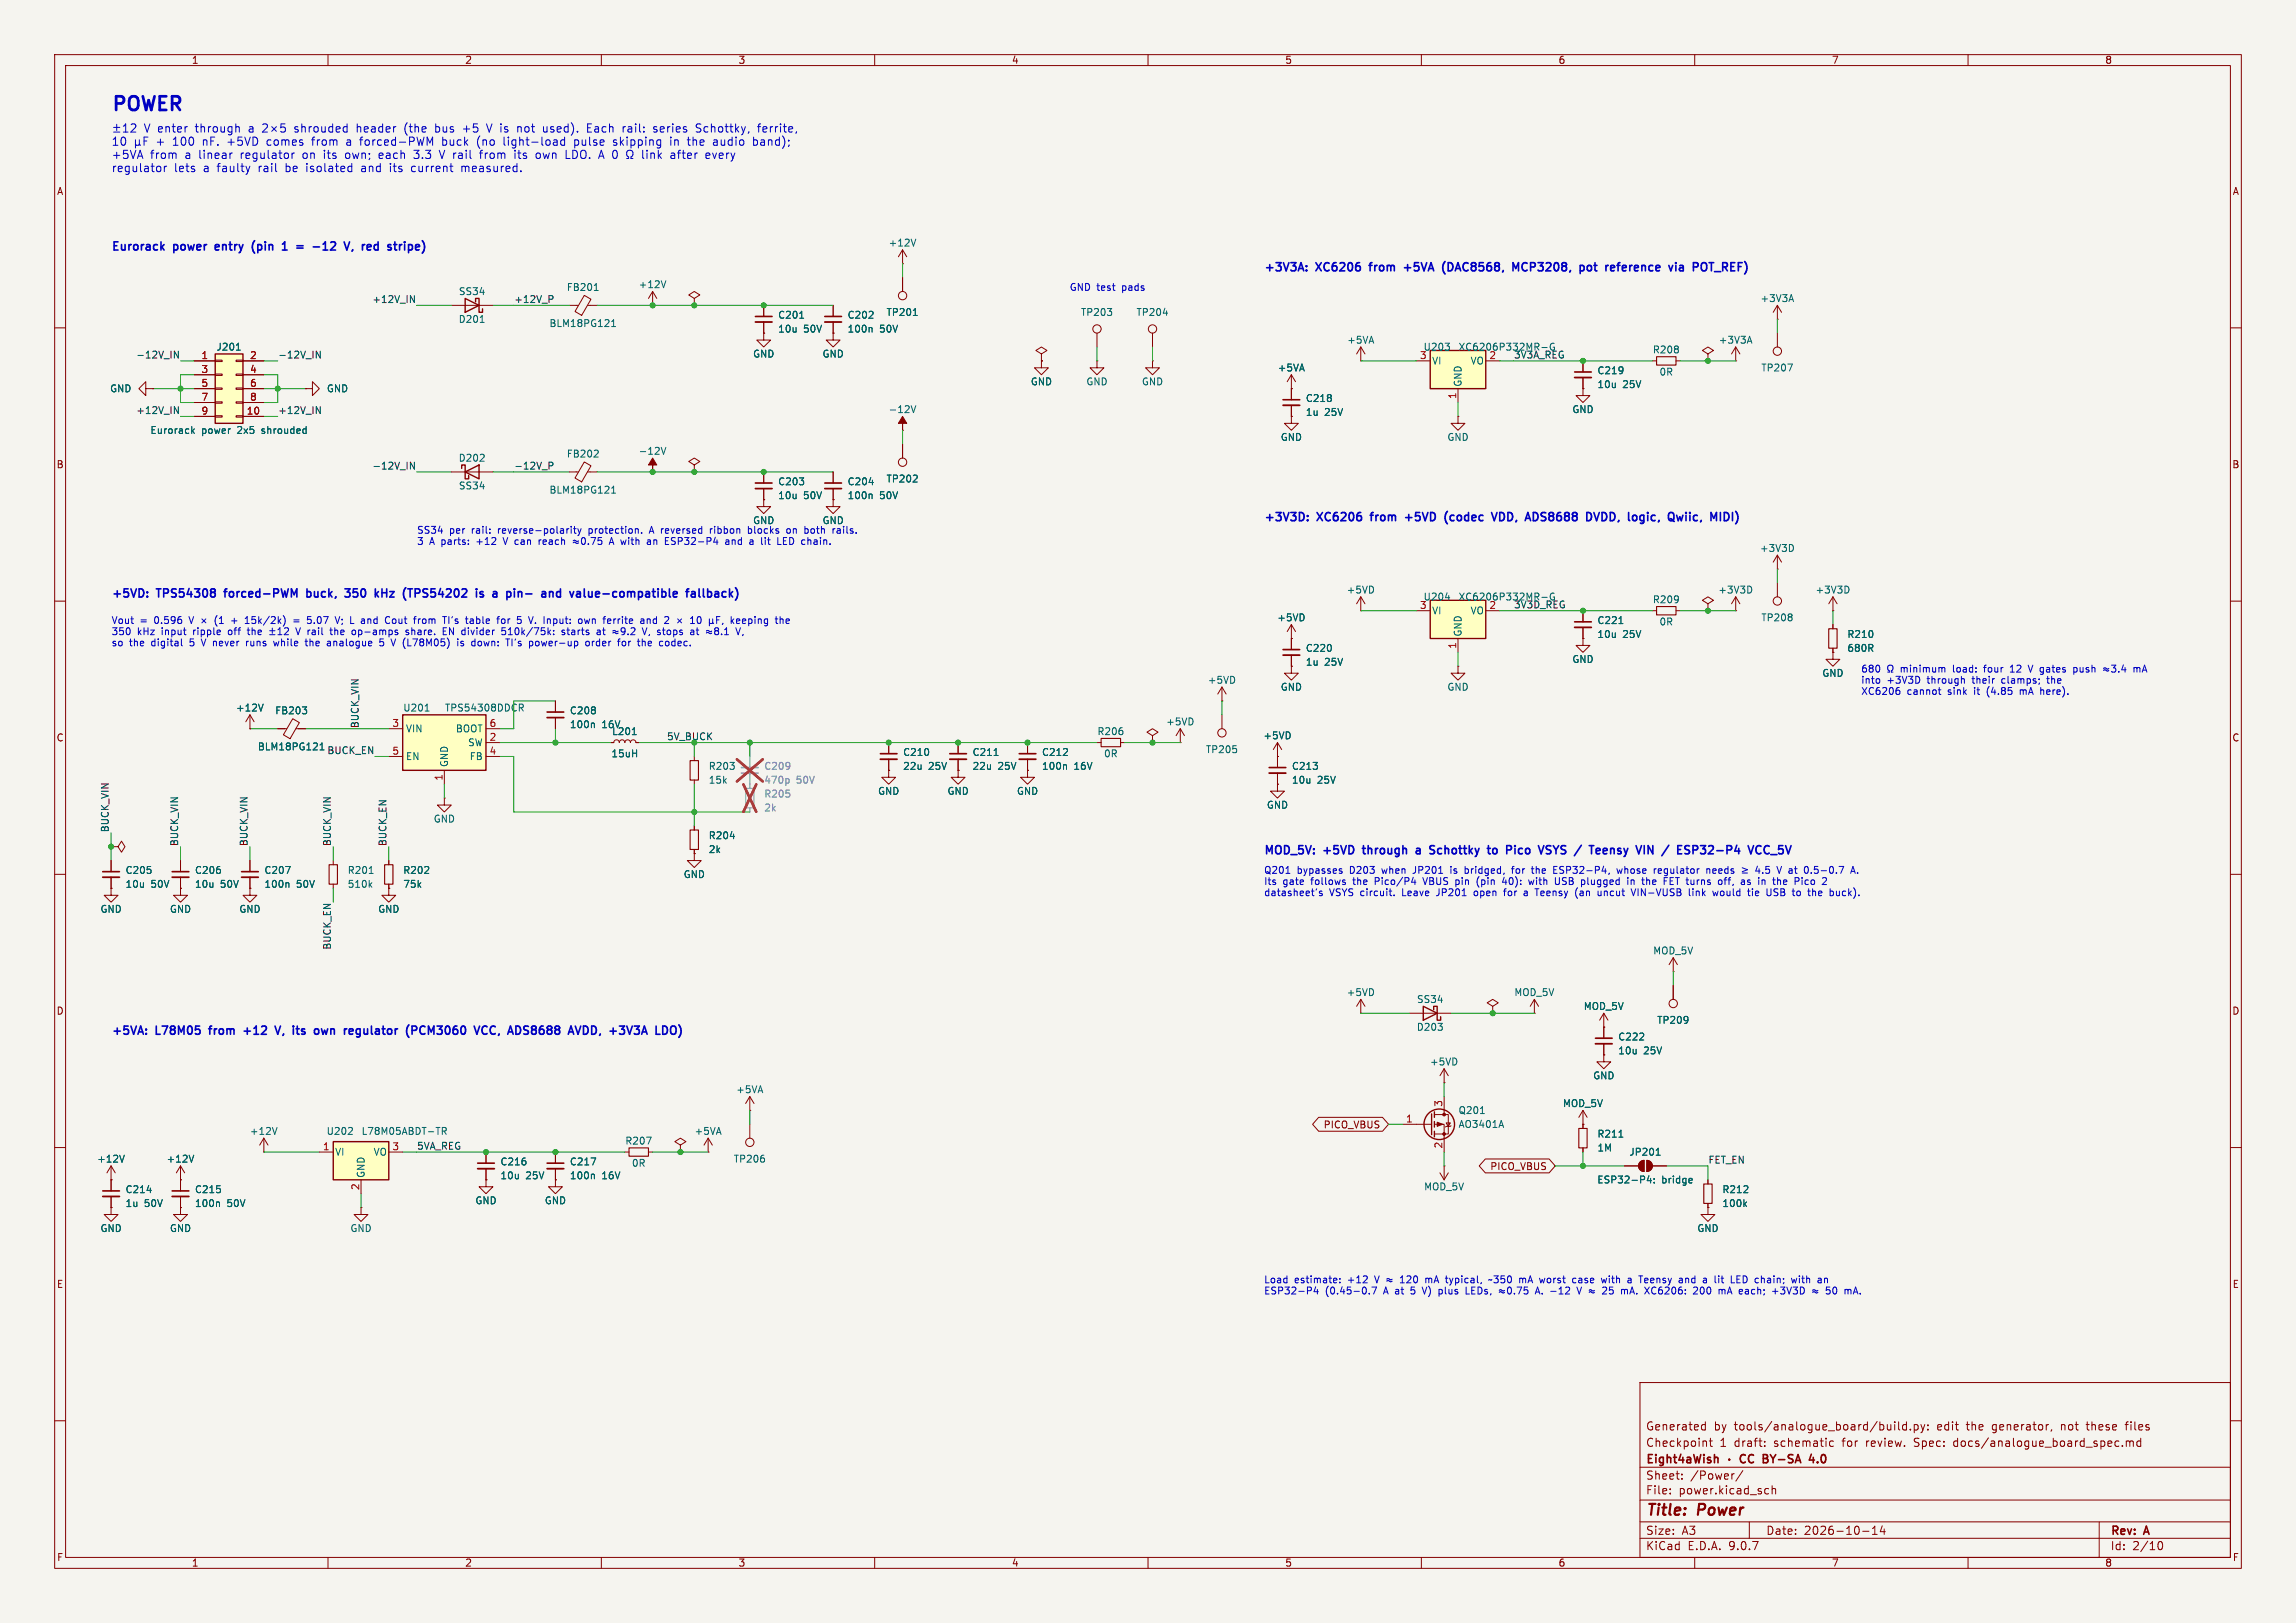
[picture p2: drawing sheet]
<svg xmlns="http://www.w3.org/2000/svg" width="420mm" height="297mm" viewBox="0 0 420 297" stroke-linecap="round" stroke-linejoin="round" font-family="sans-serif">
<defs><g id="words">
<text font-size="3.5" fill="#0000c2" x="20.3" y="21.5">POWER</text>
<g font-size="2.8" fill="#840000">
<text x="301" y="277.9">Title:</text>
<text x="310.6" y="277.9">Power</text>
</g>
<g font-size="2.1" fill="#0000c2">
<text x="20.3" y="27">10</text>
<text x="20.3" y="29.4">+5VA</text>
<text x="26.3" y="24.6">V</text>
<text x="27.5" y="29.4">from</text>
<text x="28.6" y="27">+</text>
<text x="31.8" y="27">100</text>
<text x="33.9" y="29.4">a</text>
<text x="35.9" y="24.6">through</text>
<text x="36.6" y="29.4">linear</text>
<text x="37.4" y="27">nF.</text>
<text x="42" y="27">+5VD</text>
<text x="44.3" y="29.4">regulator</text>
<text x="45.8" y="24.6">a</text>
<text x="49.4" y="27">comes</text>
<text x="54.5" y="24.6">shrouded</text>
<text x="55.8" y="29.4">on</text>
<text x="57.8" y="27">from</text>
<text x="59.8" y="29.4">its</text>
<text x="63.9" y="29.4">own;</text>
<text x="64.3" y="27">a</text>
<text x="66" y="24.6">header</text>
<text x="66.9" y="27">forced-PWM</text>
<text x="70.2" y="29.4">each</text>
<text x="74.9" y="24.6">(the</text>
<text x="76.8" y="29.4">3.3</text>
<text x="80.7" y="24.6">bus</text>
<text x="81.7" y="29.4">V rail</text>
<text x="82.1" y="27">buck</text>
<text x="85.9" y="24.6">+5</text>
<text x="88.6" y="27">(no</text>
<text x="89.3" y="29.4">from</text>
<text x="90.5" y="24.6">V is</text>
<text x="93.6" y="27">light-load</text>
<text x="95.8" y="29.4">its</text>
<text x="96.3" y="24.6">not</text>
<text x="99.9" y="29.4">own</text>
<text x="101.2" y="24.6">used).</text>
<text x="105.5" y="29.4">LDO. A 0</text>
<text x="106.7" y="27">pulse</text>
<text x="109.4" y="24.6">Each</text>
<text x="114" y="27">skipping</text>
<text x="116" y="24.6">rail:</text>
<text x="120.1" y="29.4">link</text>
<text x="121.8" y="24.6">series</text>
<text x="124.6" y="27">in</text>
<text x="125.5" y="29.4">after</text>
<text x="128" y="27">the</text>
<text x="129.8" y="24.6">Schottky,</text>
<text x="132" y="29.4">every</text>
<text x="132.8" y="27">audio</text>
<text x="140.2" y="27">band);</text>
<text x="141.3" y="24.6">ferrite,</text>
<text x="20.3" y="31.8">regulator</text>
<text x="31.8" y="31.8">lets</text>
<text x="37.3" y="31.8">a</text>
<text x="39.9" y="31.8">faulty</text>
<text x="47.6" y="31.8">rail</text>
<text x="52.7" y="31.8">be</text>
<text x="56.6" y="31.8">isolated</text>
<text x="66.8" y="31.8">and</text>
<text x="72.2" y="31.8">its</text>
<text x="76.3" y="31.8">current</text>
<text x="85.6" y="31.8">measured.</text>
<text x="20.3" y="46.6">Eurorack</text>
<text x="31.8" y="46.6">power</text>
<text x="40.1" y="46.6">entry</text>
<text x="47.4" y="46.6">(pin</text>
<text x="60.3" y="46.6">-12</text>
<text x="66.8" y="46.6">V,</text>
<text x="70.5" y="46.6">red</text>
<text x="75.9" y="46.6">stripe)</text>
<text x="231.1" y="50.4">+3V3A:</text>
<text x="240.9" y="50.4">XC6206</text>
<text x="251.3" y="50.4">from</text>
<text x="258.2" y="50.4">+5VA</text>
<text x="265.8" y="50.4">(DAC8568,</text>
<text x="279.2" y="50.4">MCP3208,</text>
<text x="292.1" y="50.4">pot</text>
<text x="297.4" y="50.4">reference</text>
<text x="309.7" y="50.4">via</text>
<text x="314.6" y="50.4">POT_REF)</text>
<text x="231.1" y="96.1">+3V3D:</text>
<text x="241.1" y="96.1">XC6206</text>
<text x="251.5" y="96.1">from</text>
<text x="258.4" y="96.1">+5VD</text>
<text x="266.2" y="96.1">(codec</text>
<text x="275.5" y="96.1">VDD,</text>
<text x="282.2" y="96.1">ADS8688</text>
<text x="293.9" y="96.1">DVDD,</text>
<text x="302.2" y="96.1">logic,</text>
<text x="310.1" y="96.1">Qwiic,</text>
<text x="20.3" y="110.1">+5VD:</text>
<text x="28.8" y="110.1">TPS54308</text>
<text x="41.8" y="110.1">forced-PWM</text>
<text x="57.4" y="110.1">buck,</text>
<text x="65.1" y="110.1">350</text>
<text x="71.1" y="110.1">kHz</text>
<text x="76.8" y="110.1">(TPS54202</text>
<text x="90.8" y="110.1">is</text>
<text x="94.5" y="110.1">a</text>
<text x="97.6" y="110.1">pin-</text>
<text x="104.6" y="110.1">and</text>
<text x="110.4" y="110.1">value-compatible</text>
<text x="132.3" y="110.1">fallback)</text>
<text x="231.1" y="157.1">MOD_5V:</text>
<text x="242.2" y="157.1">+5VD</text>
<text x="250.1" y="157.1">through</text>
<text x="260.4" y="157.1">a</text>
<text x="263.5" y="157.1">Schottky</text>
<text x="274.7" y="157.1">to</text>
<text x="278.7" y="157.1">Pico</text>
<text x="285.3" y="157.1">VSYS</text>
<text x="292.4" y="157.1">/</text>
<text x="295.8" y="157.1">Teensy</text>
<text x="304.9" y="157.1">VIN</text>
<text x="310.2" y="157.1">/</text>
<text x="313.6" y="157.1">ESP32-P4</text>
<text x="20.3" y="190.1">+5VA:</text>
<text x="28.6" y="190.1">L78M05</text>
<text x="39" y="190.1">from</text>
<text x="45.9" y="190.1">+12</text>
<text x="52.4" y="190.1">V,</text>
<text x="56.1" y="190.1">its</text>
<text x="60.6" y="190.1">own</text>
<text x="66.7" y="190.1">regulator</text>
<text x="78.6" y="190.1">(PCM3060</text>
<text x="91.8" y="190.1">VCC,</text>
<text x="98.5" y="190.1">ADS8688</text>
<text x="110.2" y="190.1">AVDD,</text>
<text x="118.2" y="190.1">+3V3A</text>
</g>
<g font-size="2.1" fill="#840000">
<text x="301" y="262">Generated</text>
<text x="313.5" y="262">by</text>
<text x="317.3" y="262">tools/analogue_board/build.py:</text>
<text x="354.5" y="262">edit</text>
<text x="360" y="262">the</text>
<text x="364.8" y="262">generator,</text>
<text x="377.6" y="262">not</text>
<text x="382.4" y="262">these</text>
<text x="389.7" y="262">files</text>
<text x="301" y="268.2">Eight4aWish</text>
<text x="301" y="265">Checkpoint</text>
<text x="314.6" y="265">1</text>
<text x="317.3" y="265">draft:</text>
<text x="323.8" y="268.2">BY-SA</text>
<text x="324.7" y="265">schematic</text>
<text x="332.9" y="268.2">4.0</text>
<text x="337.3" y="265">for</text>
<text x="341.8" y="265">review.</text>
<text x="350.7" y="265">Spec:</text>
<text x="358.1" y="265">docs/analogue_board_spec.md</text>
<text x="301" y="273.7">File:</text>
<text x="301" y="271">Sheet:</text>
<text x="307.1" y="273.7">power.kicad_sch</text>
<text x="309.2" y="271">/Power/</text>
<text x="301" y="281.1">Size:</text>
<text x="307.6" y="281.1">A3</text>
<text x="323" y="281.1">Date:</text>
<text x="330" y="281.1">2026-10-14</text>
<text x="386" y="281.3">Rev:</text>
<text x="392.4" y="281.3">A</text>
<text x="301" y="283.9">KiCad</text>
<text x="308.7" y="283.9">E.D.A.</text>
<text x="316.3" y="283.9">9.0.7</text>
<text x="386" y="283.9">Id:</text>
<text x="390.1" y="283.9">2/10</text>
</g>
<g font-size="1.8" fill="#840000">
<text x="35" y="11.9">1</text>
<text x="85" y="11.9">2</text>
<text x="135" y="11.9">3</text>
<text x="185" y="11.9">4</text>
<text x="235" y="11.9">5</text>
<text x="285" y="11.9">6</text>
<text x="335" y="11.9">7</text>
<text x="385" y="11.9">8</text>
<text x="10.3" y="35.9">A</text>
<text x="408.3" y="35.9">A</text>
<text x="10.3" y="85.9">B</text>
<text x="408.2" y="85.9">B</text>
<text x="10.3" y="135.9">C</text>
<text x="408.2" y="135.9">C</text>
<text x="10.3" y="185.9">D</text>
<text x="408.2" y="185.9">D</text>
<text x="242" y="206.7">PICO_VBUS</text>
<text x="272.5" y="214.3">PICO_VBUS</text>
<text x="10.3" y="235.9">E</text>
<text x="408.3" y="235.9">E</text>
<text x="10.3" y="285.9">F</text>
<text x="35" y="286.9">1</text>
<text x="85" y="286.9">2</text>
<text x="135" y="286.9">3</text>
<text x="185" y="286.9">4</text>
<text x="235" y="286.9">5</text>
<text x="285" y="286.9">6</text>
<text x="335" y="286.9">7</text>
<text x="385" y="286.9">8</text>
<text x="408.3" y="285.9">F</text>
</g>
<g font-size="1.8" fill="#006464">
<text x="162.5" y="45.3">+12V</text>
<text x="103.6" y="53.4">FB201</text>
<text x="116.7" y="52.9">+12V</text>
<text x="83.8" y="59.3">D201</text>
<text x="83.8" y="54.2">SS34</text>
<text x="142.2" y="58.5">C201</text>
<text x="154.9" y="58.5">C202</text>
<text x="162.1" y="58">TP201</text>
<text x="197.6" y="58">TP203</text>
<text x="207.8" y="58">TP204</text>
<text x="321.9" y="55.5">+3V3A</text>
<text x="39.5" y="64.4">J201</text>
<text x="100.4" y="60">BLM18PG121</text>
<text x="137.7" y="65.6">GND</text>
<text x="142.2" y="61.1">10u</text>
<text x="147" y="61.1">50V</text>
<text x="150.4" y="65.6">GND</text>
<text x="154.9" y="61.1">100n</text>
<text x="160.9" y="61.1">50V</text>
<text x="246.3" y="63.1">+5VA</text>
<text x="259.6" y="65.8">3</text>
<text x="260.3" y="64.4">U203</text>
<text x="266.7" y="64.4">XC6206P332MR-G</text>
<text x="272.3" y="65.8">2</text>
<text x="302.2" y="64.9">R208</text>
<text x="314.3" y="63.1">+3V3A</text>
<text x="20" y="72">GND</text>
<text x="59.7" y="72">GND</text>
<text x="188.5" y="70.7">GND</text>
<text x="198.6" y="70.7">GND</text>
<text x="208.8" y="70.7">GND</text>
<text x="233.6" y="68.2">+5VA</text>
<text x="261.9" y="66.9">VI</text>
<text x="267.6" y="70.9" transform="rotate(-90 267.6 70.9)">GND</text>
<text x="268.9" y="66.9">VO</text>
<text x="292.1" y="68.7">C219</text>
<text x="292.1" y="71.2">10u</text>
<text x="296.8" y="71.2">25V</text>
<text x="303.5" y="68.9">0R</text>
<text x="322.1" y="68.2">TP207</text>
<text x="162.5" y="75.8">-12V</text>
<text x="238.8" y="73.8">C218</text>
<text x="238.8" y="76.3">1u</text>
<text x="242.3" y="76.3">25V</text>
<text x="287.5" y="75.8">GND</text>
<text x="27.4" y="79.6">Eurorack</text>
<text x="36.9" y="79.6">power</text>
<text x="43.5" y="79.6">2x5</text>
<text x="48.2" y="79.6">shrouded</text>
<text x="103.6" y="83.9">FB202</text>
<text x="116.7" y="83.4">-12V</text>
<text x="234.2" y="80.9">GND</text>
<text x="264.7" y="80.9">GND</text>
<text x="83.8" y="84.7">D202</text>
<text x="83.8" y="89.8">SS34</text>
<text x="142.2" y="89">C203</text>
<text x="154.9" y="89">C204</text>
<text x="162.1" y="88.5">TP202</text>
<text x="100.4" y="90.5">BLM18PG121</text>
<text x="142.2" y="91.5">10u</text>
<text x="147" y="91.5">50V</text>
<text x="154.9" y="91.5">100n</text>
<text x="160.9" y="91.5">50V</text>
<text x="137.7" y="96.1">GND</text>
<text x="150.4" y="96.1">GND</text>
<text x="321.8" y="101.2">+3V3D</text>
<text x="233.5" y="113.9">+5VD</text>
<text x="246.2" y="108.8">+5VD</text>
<text x="259.6" y="111.5">3</text>
<text x="260.3" y="110.1">U204</text>
<text x="261.9" y="112.6">VI</text>
<text x="266.7" y="110.1">XC6206P332MR-G</text>
<text x="268.9" y="112.6">VO</text>
<text x="272.3" y="111.5">2</text>
<text x="302.2" y="110.6">R209</text>
<text x="314.2" y="108.8">+3V3D</text>
<text x="322.1" y="113.9">TP208</text>
<text x="332" y="108.8">+3V3D</text>
<text x="238.8" y="119.5">C220</text>
<text x="267.6" y="116.6" transform="rotate(-90 267.6 116.6)">GND</text>
<text x="292.1" y="114.4">C221</text>
<text x="292.1" y="116.9">10u</text>
<text x="296.8" y="116.9">25V</text>
<text x="303.5" y="114.7">0R</text>
<text x="337.8" y="116.9">R210</text>
<text x="337.8" y="119.5">680R</text>
<text x="220.8" y="125.3">+5VD</text>
<text x="238.8" y="122">1u</text>
<text x="242.3" y="122">25V</text>
<text x="287.5" y="121.5">GND</text>
<text x="333.2" y="124.1">GND</text>
<text x="43.1" y="130.4">+12V</text>
<text x="50.2" y="130.9">FB203</text>
<text x="73.7" y="130.4">U201</text>
<text x="81.3" y="130.4">TPS54308DDCR</text>
<text x="104.1" y="130.9">C208</text>
<text x="234.2" y="126.6">GND</text>
<text x="264.7" y="126.6">GND</text>
<text x="47.1" y="137.5">BLM18PG121</text>
<text x="74.2" y="134.2">VIN</text>
<text x="83.3" y="134.2">BOOT</text>
<text x="85.5" y="136.8">SW</text>
<text x="104.1" y="133.5">100n</text>
<text x="110.1" y="133.5">16V</text>
<text x="111.9" y="134.7">L201</text>
<text x="200.6" y="134.7">R206</text>
<text x="213.2" y="132.9">+5VD</text>
<text x="231" y="135.5">+5VD</text>
<text x="74.2" y="139.3">EN</text>
<text x="82.1" y="140.5" transform="rotate(-90 82.1 140.5)">GND</text>
<text x="85.8" y="139.3">FB</text>
<text x="111.7" y="138.8">15uH</text>
<text x="129.5" y="141.1">R203</text>
<text x="129.5" y="143.6">15k</text>
<text x="165.1" y="138.5">C210</text>
<text x="165.1" y="141.1">22u</text>
<text x="169.8" y="141.1">25V</text>
<text x="177.8" y="138.5">C211</text>
<text x="177.8" y="141.1">22u</text>
<text x="182.5" y="141.1">25V</text>
<text x="190.5" y="138.5">C212</text>
<text x="190.5" y="141.1">100n</text>
<text x="196.5" y="141.1">16V</text>
<text x="201.9" y="138.8">0R</text>
<text x="220.5" y="138">TP205</text>
<text x="236.2" y="141.1">C213</text>
<text x="236.2" y="143.6">10u</text>
<text x="241" y="143.6">25V</text>
<text x="160.5" y="145.6">GND</text>
<text x="173.2" y="145.6">GND</text>
<text x="185.9" y="145.6">GND</text>
<text x="231.6" y="148.2">GND</text>
<text x="79.2" y="150.7">GND</text>
<text x="129.5" y="153.8">R204</text>
<text x="22.9" y="160.1">C205</text>
<text x="35.6" y="160.1">C206</text>
<text x="48.3" y="160.1">C207</text>
<text x="63.5" y="160.1">R201</text>
<text x="73.7" y="160.1">R202</text>
<text x="125" y="160.9">GND</text>
<text x="129.5" y="156.3">2k</text>
<text x="18.3" y="167.2">GND</text>
<text x="22.9" y="162.7">10u</text>
<text x="27.6" y="162.7">50V</text>
<text x="31" y="167.2">GND</text>
<text x="35.6" y="162.7">10u</text>
<text x="40.3" y="162.7">50V</text>
<text x="43.7" y="167.2">GND</text>
<text x="48.3" y="162.7">100n</text>
<text x="54.2" y="162.7">50V</text>
<text x="63.5" y="162.7">510k</text>
<text x="69.1" y="167.2">GND</text>
<text x="73.7" y="162.7">75k</text>
<text x="302.3" y="174.9">MOD_5V</text>
<text x="246.2" y="182.5">+5VD</text>
<text x="259.1" y="183.7">SS34</text>
<text x="276.9" y="182.5">MOD_5V</text>
<text x="289.6" y="185">MOD_5V</text>
<text x="259.1" y="188.8">D203</text>
<text x="295.9" y="190.6">C222</text>
<text x="303" y="187.6">TP209</text>
<text x="261.5" y="195.2">+5VD</text>
<text x="291.3" y="197.7">GND</text>
<text x="295.9" y="193.1">10u</text>
<text x="300.7" y="193.1">25V</text>
<text x="134.6" y="200.3">+5VA</text>
<text x="285.8" y="202.8">MOD_5V</text>
<text x="45.6" y="207.9">+12V</text>
<text x="59.6" y="207.9">U202</text>
<text x="66" y="207.9">L78M05ABDT-TR</text>
<text x="114.3" y="209.7">R207</text>
<text x="127" y="207.9">+5VA</text>
<text x="266.7" y="206.6">AO3401A</text>
<text x="266.7" y="204.1">Q201</text>
<text x="292.1" y="208.4">R211</text>
<text x="17.7" y="213">+12V</text>
<text x="30.4" y="213">+12V</text>
<text x="61.2" y="211.7">VI</text>
<text x="66.9" y="215.6" transform="rotate(-90 66.9 215.6)">GND</text>
<text x="68.2" y="211.7">VO</text>
<text x="91.4" y="213.5">C216</text>
<text x="104.1" y="213.5">C217</text>
<text x="115.5" y="213.7">0R</text>
<text x="134.1" y="213">TP206</text>
<text x="292.1" y="210.9">1M</text>
<text x="298" y="211.7">JP201</text>
<text x="22.9" y="218.5">C214</text>
<text x="22.9" y="221.1">1u</text>
<text x="26.4" y="221.1">50V</text>
<text x="35.6" y="218.5">C215</text>
<text x="35.6" y="221.1">100n</text>
<text x="41.5" y="221.1">50V</text>
<text x="86.9" y="220.6">GND</text>
<text x="91.4" y="216">10u</text>
<text x="96.2" y="216">25V</text>
<text x="99.6" y="220.6">GND</text>
<text x="104.1" y="216">100n</text>
<text x="110.1" y="216">16V</text>
<text x="260.4" y="218">MOD_5V</text>
<text x="292.1" y="216.8">ESP32-P4:</text>
<text x="304" y="216.8">bridge</text>
<text x="315" y="218.5">R212</text>
<text x="315" y="221.1">100k</text>
<text x="18.3" y="225.7">GND</text>
<text x="31" y="225.7">GND</text>
<text x="64" y="225.7">GND</text>
<text x="310.4" y="225.7">GND</text>
</g>
<g font-size="1.8" fill="#0000c2">
<text x="195.6" y="53.5">GND test</text>
<text x="205.4" y="53.5">pads</text>
<text x="76.2" y="98">SS34</text>
<text x="76.2" y="100">3</text>
<text x="78.6" y="100">A parts:</text>
<text x="82.2" y="98">per</text>
<text x="86.4" y="98">rail:</text>
<text x="87.5" y="100">+12</text>
<text x="91.4" y="98">reverse-polarity</text>
<text x="92.6" y="100">V can</text>
<text x="99.4" y="100">reach</text>
<text x="108.2" y="98">protection.</text>
<text x="112.8" y="100">A</text>
<text x="119.5" y="98">A reversed</text>
<text x="120.1" y="100">an</text>
<text x="123.5" y="100">ESP32-P4</text>
<text x="131" y="98">ribbon</text>
<text x="134.8" y="100">and</text>
<text x="138.1" y="98">blocks</text>
<text x="139.4" y="100">a</text>
<text x="141.8" y="100">lit</text>
<text x="144.9" y="100">LED chain.</text>
<text x="145.4" y="98">on</text>
<text x="148.9" y="98">both</text>
<text x="154.2" y="98">rails.</text>
<text x="20.3" y="114.5">Vout</text>
<text x="20.3" y="116.6">350</text>
<text x="20.3" y="118.6">so</text>
<text x="23.7" y="118.6">the</text>
<text x="25.1" y="116.6">kHz</text>
<text x="25.6" y="114.5">=</text>
<text x="27.8" y="118.6">digital</text>
<text x="28.3" y="114.5">0.596</text>
<text x="29.7" y="116.6">input</text>
<text x="35" y="118.6">5</text>
<text x="35.6" y="116.6">ripple</text>
<text x="37.4" y="118.6">V never</text>
<text x="42.2" y="116.6">off</text>
<text x="43.2" y="114.5">+</text>
<text x="45.9" y="118.6">runs</text>
<text x="45.9" y="114.5">15k/2k)</text>
<text x="46" y="116.6">the</text>
<text x="51.2" y="118.6">while</text>
<text x="55" y="114.5">=</text>
<text x="55.3" y="116.6">V</text>
<text x="57.2" y="118.6">the</text>
<text x="57.7" y="114.5">5.07</text>
<text x="61.3" y="118.6">analogue</text>
<text x="61.9" y="116.6">the</text>
<text x="63.1" y="114.5">V; L and</text>
<text x="66.1" y="116.6">op-amps</text>
<text x="71.2" y="118.6">5</text>
<text x="72.8" y="114.5">Cout</text>
<text x="73.5" y="118.6">V (L78M05)</text>
<text x="76.1" y="116.6">share.</text>
<text x="78.3" y="114.5">from</text>
<text x="83.1" y="116.6">EN divider</text>
<text x="83.8" y="114.5">TI's</text>
<text x="86" y="118.6">is</text>
<text x="88.2" y="114.5">table</text>
<text x="88.8" y="118.6">down:</text>
<text x="94.1" y="114.5">for</text>
<text x="94.3" y="116.6">510k/75k:</text>
<text x="95.3" y="118.6">TI's</text>
<text x="97.9" y="114.5">5</text>
<text x="99.7" y="118.6">power-up</text>
<text x="100.3" y="114.5">V. Input:</text>
<text x="105.5" y="116.6">starts</text>
<text x="109.7" y="114.5">own</text>
<text x="110.3" y="118.6">order</text>
<text x="112.1" y="116.6">at</text>
<text x="114.5" y="114.5">ferrite</text>
<text x="116.4" y="118.6">for</text>
<text x="120.2" y="118.6">the</text>
<text x="120.9" y="116.6">V,</text>
<text x="121.5" y="114.5">and</text>
<text x="124.3" y="118.6">codec.</text>
<text x="126.1" y="114.5">2</text>
<text x="130" y="116.6">at</text>
<text x="139" y="114.5">keeping</text>
<text x="340.4" y="123.4">680</text>
<text x="340.4" y="125.4">into</text>
<text x="345.2" y="125.4">+3V3D</text>
<text x="347.8" y="123.4">minimum</text>
<text x="352.7" y="125.4">through</text>
<text x="357.5" y="123.4">load:</text>
<text x="361.1" y="125.4">their</text>
<text x="363.4" y="123.4">four</text>
<text x="366.6" y="125.4">clamps;</text>
<text x="368.4" y="123.4">12</text>
<text x="372" y="123.4">V gates</text>
<text x="375.2" y="125.4">the</text>
<text x="380.6" y="123.4">push</text>
<text x="392" y="123.4">mA</text>
<text x="340.4" y="127.5">XC6206</text>
<text x="348.8" y="127.5">cannot</text>
<text x="356.4" y="127.5">sink</text>
<text x="361.4" y="127.5">it</text>
<text x="363.9" y="127.5">(4.85</text>
<text x="370.2" y="127.5">mA</text>
<text x="374.1" y="127.5">here).</text>
<text x="231.1" y="160.2">Q201</text>
<text x="237.3" y="160.2">bypasses</text>
<text x="247" y="160.2">D203</text>
<text x="253.1" y="160.2">when</text>
<text x="259" y="160.2">JP201</text>
<text x="266" y="160.2">is</text>
<text x="268.8" y="160.2">bridged,</text>
<text x="277.7" y="160.2">for</text>
<text x="281.5" y="160.2">the</text>
<text x="285.6" y="160.2">ESP32-P4,</text>
<text x="297.5" y="160.2">whose</text>
<text x="304.4" y="160.2">regulator</text>
<text x="314.3" y="160.2">needs</text>
<text x="320.9" y="160.2">þÿ&quot;e4.5</text>
<text x="327.9" y="160.2">V at</text>
<text x="333.2" y="160.2">0.5-0.7</text>
<text x="231.1" y="162.3">Its</text>
<text x="231.1" y="164.3">datasheet's</text>
<text x="234.7" y="162.3">gate</text>
<text x="240" y="162.3">follows</text>
<text x="243.2" y="164.3">VSYS circuit.</text>
<text x="247.8" y="162.3">the</text>
<text x="252" y="162.3">Pico/P4</text>
<text x="256.8" y="164.3">Leave</text>
<text x="261.1" y="162.3">VBUS</text>
<text x="263.3" y="164.3">JP201</text>
<text x="267.1" y="162.3">pin</text>
<text x="270.3" y="164.3">open</text>
<text x="271.2" y="162.3">(pin</text>
<text x="276" y="164.3">for</text>
<text x="276.1" y="162.3">40):</text>
<text x="279.9" y="164.3">a</text>
<text x="281.2" y="162.3">with</text>
<text x="282.2" y="164.3">Teensy</text>
<text x="286.1" y="162.3">USB</text>
<text x="289.6" y="164.3">(an</text>
<text x="291.1" y="162.3">plugged</text>
<text x="293.9" y="164.3">uncut</text>
<text x="299.8" y="162.3">in</text>
<text x="300.4" y="164.3">VIN-VUSB</text>
<text x="302.7" y="162.3">the</text>
<text x="306.9" y="162.3">FET turns</text>
<text x="311" y="164.3">link</text>
<text x="315.7" y="164.3">would</text>
<text x="317.2" y="162.3">off,</text>
<text x="321.6" y="162.3">as</text>
<text x="322.3" y="164.3">tie</text>
<text x="325" y="162.3">in</text>
<text x="325.9" y="164.3">USB</text>
<text x="327.9" y="162.3">the</text>
<text x="330.8" y="164.3">to</text>
<text x="332" y="162.3">Pico</text>
<text x="333.9" y="164.3">the</text>
<text x="338" y="164.3">buck).</text>
<text x="231.1" y="235.2">Load</text>
<text x="231.1" y="237.2">ESP32-P4</text>
<text x="236.8" y="235.2">estimate:</text>
<text x="242.4" y="237.2">(0.45-0.7</text>
<text x="246.7" y="235.2">+12</text>
<text x="251.8" y="235.2">V þÿ&quot;H</text>
<text x="253.3" y="237.2">A at</text>
<text x="256.8" y="235.2">120</text>
<text x="258.6" y="237.2">5</text>
<text x="260.9" y="237.2">V)</text>
<text x="261.6" y="235.2">mA</text>
<text x="264" y="237.2">plus</text>
<text x="265.6" y="235.2">typical,</text>
<text x="269.2" y="237.2">LEDs,</text>
<text x="273.7" y="235.2">~350</text>
<text x="279.4" y="235.2">mA</text>
<text x="282.4" y="237.2">A.</text>
<text x="283.4" y="235.2">worst</text>
<text x="289.6" y="235.2">case</text>
<text x="290.5" y="237.2">V þÿ&quot;H</text>
<text x="295.1" y="235.2">with</text>
<text x="295.5" y="237.2">25</text>
<text x="299.1" y="237.2">mA.</text>
<text x="300.1" y="235.2">a</text>
<text x="302.4" y="235.2">Teensy</text>
<text x="303.6" y="237.2">XC6206:</text>
<text x="309.8" y="235.2">and</text>
<text x="312.7" y="237.2">200</text>
<text x="314.5" y="235.2">a</text>
<text x="316.8" y="235.2">lit</text>
<text x="317.5" y="237.2">mA</text>
<text x="319.9" y="235.2">LED chain;</text>
<text x="321.5" y="237.2">each;</text>
<text x="327.7" y="237.2">+3V3D</text>
<text x="331.5" y="235.2">with</text>
<text x="335.2" y="237.2">þÿ&quot;H</text>
<text x="338" y="237.2">50</text>
</g>
<g font-size="1.8" fill="#0f0f0f">
<text x="68" y="55.5">+12V_IN</text>
<text x="94" y="55.5">+12V_P</text>
<text x="24.8" y="65.7">-12V_IN</text>
<text x="50.8" y="65.7">-12V_IN</text>
<text x="276.9" y="65.7">3V3A_REG</text>
<text x="24.8" y="75.9">+12V_IN</text>
<text x="50.8" y="75.9">+12V_IN</text>
<text x="68" y="86">-12V_IN</text>
<text x="94" y="86">-12V_P</text>
<text x="276.9" y="111.4">3V3D_REG</text>
<text x="65.7" y="133.3" transform="rotate(-90 65.7 133.3)">BUCK_VIN</text>
<text x="59.8" y="138.1">BUCK_EN</text>
<text x="20" y="152.4" transform="rotate(-90 20 152.4)">BUCK_VIN</text>
<text x="32.7" y="154.9" transform="rotate(-90 32.7 154.9)">BUCK_VIN</text>
<text x="45.4" y="154.9" transform="rotate(-90 45.4 154.9)">BUCK_VIN</text>
<text x="60.6" y="154.9" transform="rotate(-90 60.6 154.9)">BUCK_VIN</text>
<text x="70.8" y="154.9" transform="rotate(-90 70.8 154.9)">BUCK_EN</text>
<text x="60.6" y="173.9" transform="rotate(-90 60.6 173.9)">BUCK_EN</text>
<text x="76.2" y="210.5">5VA_REG</text>
<text x="312.4" y="213">FET_EN</text>
</g>
<g font-size="1.8" fill="#a90000">
<text x="36.8" y="65.8">1</text>
<text x="45.6" y="65.8">2</text>
<text x="36.8" y="68.3">3</text>
<text x="36.8" y="70.9">5</text>
<text x="45.6" y="68.3">4</text>
<text x="45.6" y="70.9">6</text>
<text x="36.8" y="73.4">7</text>
<text x="36.8" y="75.9">9</text>
<text x="45" y="75.9">10</text>
<text x="45.6" y="73.4">8</text>
<text x="266.4" y="73.1" transform="rotate(-90 266.4 73.1)">1</text>
<text x="266.4" y="118.8" transform="rotate(-90 266.4 118.8)">1</text>
<text x="71.7" y="133.1">3</text>
<text x="89.5" y="133.1">6</text>
<text x="89.5" y="135.6">2</text>
<text x="71.7" y="138.2">5</text>
<text x="81" y="142.9" transform="rotate(-90 81 142.9)">1</text>
<text x="89.5" y="138.2">4</text>
<text x="263.9" y="202.6" transform="rotate(-90 263.9 202.6)">3</text>
<text x="257.1" y="205.5">1</text>
<text x="59" y="210.6">1</text>
<text x="71.7" y="210.6">3</text>
<text x="263.9" y="210.3" transform="rotate(-90 263.9 210.3)">2</text>
<text x="65.8" y="217.9" transform="rotate(-90 65.8 217.9)">2</text>
</g>
<text font-size="1.8" fill="#009600" x="121.9" y="135.5">5V_BUCK</text>
<g font-size="1.8" fill="#939391">
<text x="139.7" y="141.1">C209</text>
<text x="139.7" y="143.6">470p</text>
<text x="145.7" y="143.6">50V</text>
<text x="139.7" y="146.2">R205</text>
<text x="139.7" y="148.7">2k</text>
</g>
</g></defs>
<path d="M0 0h420v297h-420z" fill="#f5f4ef" stroke="#f5f4ef" stroke-width=".18"/>
<g fill="none" stroke="#840000" stroke-width=".18">
<path d="M10 10h400v277h-400zM12 12h396v273h-396zM60 10v2M110 10v2M160 10v2M210 10v2M260 10v2M310 10v2M360 10v2M82.5 55.9h7.7M104.1 55.9h1.7M106.9 54.1l1.2 .7-1.7 2.9-1.2-.7z"/>
<path d="M107.5 55.9h1.7M139.7 55.9v2M139.7 58.9v2.1M10 60h2M152.4 61v1.2h1.3l-1.3 1.3-1.3-1.3h1.3M152.4 61h.1M190.5 64.8l1-.7-1-.6-1 .6 1 .7v1.2M190.5 66h.1M200.7 61v2.5M236.2 71.1h.1M236.2 68.6l-.7 1.3M236.2 68.6l.8 1.3"/>
<path d="M236.2 68.6v2.5M266.7 76.2v1.3h1.3l-1.3 1.2-1.3-1.2h1.3M266.7 76.2h.1M312.4 64.8l1-.7-1-.6-1 .6 1 .7v1.2M312.4 66h.1M408 60h2M119.4 86.4h.1M139.7 86.4v2M139.7 89.4v2M10 110h2M317.5 111.8h.1M317.5 109.2l-.8 1.3"/>
<path d="M317.5 109.2l.8 1.3M317.5 109.2v2.6M325.1 104.1h.1M325.1 101.6l-.7 1.3M325.1 101.6l.8 1.3M325.1 101.6v2.5M335.3 111.8h.1M335.3 119.4v1.3h1.2l-1.2 1.2-1.3-1.2h1.3M335.3 119.4h.1M335.3 109.2l-.8 1.3M335.3 109.2l.7 1.3M335.3 109.2v2.6"/>
<path d="M408 110h2M111.8 135.9h.5l.1-.4 .4-.1 .3 .1 .2 .4 .1-.4 .4-.1 .3 .1 .2 .4 .1-.4 .4-.1 .4 .1 .1 .4 .2-.4 .3-.1 .4 .1 .1 .4h.5M175.3 135.9v2M175.3 138.9v2.1M188 135.9v2M188 138.9v2.1M223.5 130.8v2.6M233.7 138.4h.1M233.7 135.9v4.6M233.7 135.9l-.8 1.3M233.7 135.9l.7 1.3M10 160h2"/>
<path d="M61 157.5v.7M162.6 141v1.2h1.2l-1.2 1.3-1.3-1.3h1.3M162.6 141h.1M188 141v1.2h1.2l-1.2 1.3-1.3-1.3h1.3M188 141h.1M233.7 141.5v2M408 160h2M61 161.8v.8M257.8 185.4h7.6M293.4 193v1.3h1.2l-1.2 1.3-1.3-1.3h1.3M293.4 193h.1M10 210h2"/>
<path d="M33 215.9v2M33 218.9v2.1M114.3 210.8h.8M118.6 210.8h.8M256.5 205.7h5.4M262.4 204h2.5v3.5h-2.5M262.4 205.7h1.8v5.1M264.2 200.7v3.3M264.5 205.5h.8l-.4 .6zM265.4 206l-.1 .1h-.8l-.1 .1M289.6 205.7h.1M289.6 203.2l-.8 1.3"/>
<path d="M289.6 203.2l.7 1.3M289.6 203.2v2.5M408 210h2M20.3 221v1.2h1.3l-1.3 1.3-1.3-1.3h1.3M20.3 221h.1M33 221v1.2h1.3l-1.3 1.3-1.3-1.3h1.3M33 221h.1M66 221v1.2h1.3l-1.3 1.3-1.2-1.3h1.2M66 221h.1M312.4 221v1.2h1.3l-1.3 1.3-1.3-1.3h1.3M312.4 221h.1M300 253h108v32h-108z"/>
<path d="M10 260h2M300 278.5h108M300 274.5h108M300 268.5h108M305.5 273.2v.2M305.5 272.5v.1M307.7 270.5v.2M307.7 269.8v.1M311.4 261.6h.5M311.4 260.8h.5M311.9 260.2v1.5M312.1 263.8l.1 .9"/>
<path d="M312.7 263.7h.5M312.9 263.2v1.3l.3 .2M317.2 269.7l-.3 .1M318.8 269.1l-1.3 1.9M320 278.5v3M322.8 264.5v.2M322.8 263.8v.1M323.1 272.4l.4 .1M323.5 273.3l-.4 .1M324.2 272.5l.2-.1 .3 .1 .1 .9M324.2 271.9v1.5M334.7 264.5l.2 .2 .5-.1"/>
<path d="M335.4 263.8l-.5-.1-.2 .1M342.5 279.7l.4-.4v1.5M344.3 279.2l-.4 1.1h1M344.7 279.8v1M346.6 260.2v.1M346.6 260.7v1M347.3 260.2v1.3l.2 .2M348.7 260.8l-.4-.1-.3 .3v.4l.2 .2h.5M348.7 260.2v1.5M349.4 261.5v.2M350.2 260.8l.4-.1 .3 .3v.4l-.2 .2h-.5M350.2 260.7v1.5"/>
<path d="M351.4 260.7l.3 1M351.7 261.7l-.3 .5M352.1 260.7l-.4 1M352.7 261.5v.2M352.7 260.8v.1M357.4 263.8v.7M375.3 261.6l-.1 .3M381.6 260.7h.6M384 278.5v6.5M388.2 264.5v.2M388.7 260.7h.6M388.9 263.8l.5-.1 .2 .2"/>
<path d="M388.9 263.7v1M389.2 260.2l-.3 .2v1.3M389.6 263.9l.2-.2 .4 .1v.9M389.6 263.9v.8M391.6 263.8l-.4-.1-.3 .3v.4l.1 .2h.6M391.6 263.2v1.5M408 260h2M60 285v2M110 285v2M160 285v2M210 285v2M260 285v2"/>
<path d="M300 281.5h108M310 285v2M340.7 280.2h1.2M342.5 280.8h.9M360 285v2M394.7 282.7l.2-.5 .2-.1a.8 .8 0 0 1 .5 .7 .8 .8 0 0 1-.5 .8l-.2-.2-.2-.4"/>
<circle cx="200.7" cy="60.2" r=".76"/>
<circle cx="223.5" cy="134.1" r=".76"/>
</g>
<g fill="none" stroke="#840000" stroke-width=".3">
<path d="M138.2 57.9h3M138.2 88.4h3M173.7 137.9h3.1M186.4 137.9h3.1M232.2 140.5h3M31.5 217.9h3M314 266.7l.3 .2v.8M316.3 267v.2M319.3 266.3a.6 .6 0 0 0-.8 0 .6 .6 0 0 0-.2 .7 .56 .56 0 0 0 .3 .6 .56 .56 0 0 0 .7-.1M320.8 266.3a.6 .6 0 0 0-.8 0 .6 .6 0 0 0-.2 .7 .56 .56 0 0 0 .3 .6 .56 .56 0 0 0 .7-.1M322.5 266.9h.5M323 266.9l.3 .1"/>
<path d="M323.3 266.3l-.3-.1h-.5v1.5l.8-.1M323.3 266.8l-.3 .1M331.3 266.1l-.3 1.1h.9M331.7 266.7v1"/>
</g>
<path d="M138.2 58.9h3M138.2 89.4h3M173.7 138.9h3.1M186.4 138.9h3.1M232.2 141.5h3M31.5 218.9h3" fill="none" stroke="#840000" stroke-width=".33"/>
<g fill="none" stroke="#006464" stroke-width=".18">
<path d="M87.8 59h.8M108.7 53.2h.7M108.9 52.1l.2-.2v1.3M111.9 59.8h.7M111.9 58.9l.3-.4v1.3M146.3 58.2h.7M121 81.9l.4 1.2 .4-1.2M327.8 99.7l.3 .5-.3 .6M320.2 107.3l.2 .5-.2 .7M338 107.3l.2 .5-.2 .7M115.7 134.4h.7M181.8 138.2h.8"/>
<path d="M194.9 139.9l.2 .2v.7M67.5 159.8h.8M67.7 161.9l.3 .5M68 161.5l-.5 .5M40 220l.1 .1v.7M118.3 208.1h.8l-.5 1.3M270.8 203.8h.7M274.6 205l.4 1.3"/>
</g>
<g fill="none" stroke="#840000" stroke-width=".25">
<path d="M85.1 54.6l2.5 1.3-2.5 1.3zM87 55.2v-.6h.6v2.6h.7v-.7M260.3 184.2l2.6 1.2-2.6 1.3zM262.3 184.8v-.6h.6v2.5h.6v-.6M261.9 203.8v3.8M262.4 203.5v1M262.4 205.2v1M262.4 207v1"/>
<circle cx="263.3" cy="205.7" r="2.79"/>
</g>
<path d="M60.2 158.2h1.5v3.6h-1.5zM115.1 210.1h3.5v1.5h-3.5z" fill="none" stroke="#840000" stroke-width=".2"/>
<g fill="#840000" stroke="#840000" stroke-width=".18">
<path d="M262.9 205.4l1 .3-1 .4z"/>
<path d="M119.4 83.8l.7 1.3h-.7v1.3v-1.3h-.8z"/>
<circle cx="264.2" cy="204" r=".25"/>
<circle cx="264.2" cy="207.5" r=".25"/>
</g>
<path d="M61 208.9h10.1v7h-10.1z" fill="#ffffc2"/>
<path d="M84.5 85.7v-.6h.6v2.5h.6v-.6M85.1 86.4l2.5-1.3v2.5zM61 208.9h10.1v7h-10.1z" fill="none" stroke="#840000" stroke-width=".25"/>
<g fill="none" stroke="#840000" stroke-width=".18">
<path d="M210.8 61v2.5M82.5 86.4h7.7M236.2 116.8v2.1M236.2 119.9v2M289.6 116.8v1.3h1.2l-1.2 1.3-1.3-1.3h1.3M289.6 116.8h.1M302.3 111.8h.7M306.6 111.8h.7M325.1 106.7v2.5M162.6 135.9v2M162.6 138.9v2.1M210.8 134.6l1-.6-1-.6-1 .6 1 .6v1.3"/>
<path d="M210.8 135.9h.1M20.3 157.5v2M127 151.1v.8M127 155.4v.8M20.3 160.5v2.1M264.2 198.1h.1M264.2 195.6l-.8 1.3M264.2 195.6l.7 1.3M264.2 195.6v2.5M20.3 215.9v2M20.3 218.9v2.1M58.4 210.8h2.6"/>
<path d="M66 215.9v2.5M71.1 210.8h2.6M101.6 215.9v1.3h1.3l-1.3 1.2-1.3-1.2h1.3M101.6 215.9h.1M124.5 209.6l1-.7-1-.6-1.1 .6 1.1 .7v1.2M124.5 210.8h.1M297.2 213.4h2.5M300 212.6l.7-.3v2.1a1.02 1.02 0 0 1-.9-.7 1.02 1.02 0 0 1 .2-1.1zM301.2 212.3a1.02 1.02 0 0 1 1.1 1.1 1.02 1.02 0 0 1-1.1 1zM302.3 213.4h2.5"/>
<circle cx="210.8" cy="60.2" r=".76"/>
<circle cx="325.1" cy="110" r=".76"/>
</g>
<g fill="none" stroke="#006464" stroke-width=".18">
<path d="M212.8 57.3h.8M133.6 153.1h.8M26.9 217.8h.8M63.7 207.6h.8M64.4 206.4v.5M80.9 207l.6-.1 .1-.2v-.3l-.7-.1v1.3M81.2 207l.4 .6M301.6 215.1l-.3 1h.8M301.9 215.6v.9M302.6 216.4v.1M302.6 215.7v.1M303 211.4h.7"/>
<path d="M303.2 210.3l.1-.2v1.3M309.4 215.6l.1 .3-.6 .2M309.5 216.4l-.1 .1"/>
</g>
<path d="M136.4 144.3h1.5v3.5h-1.5z" fill="none" stroke="#9c9b98" stroke-width=".2"/>
<path d="M137.2 143.5v.8M137.2 147.8v.8" fill="none" stroke="#9c9b98" stroke-width=".18"/>
<path d="M136 143.5l2.3 5.1M138.3 143.5l-2.3 5.1" fill="none" stroke="#e12e31" stroke-width=".46"/>
<path d="M303 111h3.6v1.5h-3.6zM126.2 151.9h1.6v3.5h-1.6z" fill="none" stroke="#840000" stroke-width=".2"/>
<path d="M234.7 118.9h3M161 137.9h3.1M18.8 159.5h3M18.8 217.9h3" fill="none" stroke="#840000" stroke-width=".3"/>
<path d="M234.7 119.9h3M161 138.9h3.1M18.8 160.5h3M18.8 218.9h3" fill="none" stroke="#840000" stroke-width=".33"/>
<g fill="#840000" stroke="#840000" stroke-width=".18">
<path d="M300 212.6l.7-.3v2.1a1.02 1.02 0 0 1-.9-.7 1.02 1.02 0 0 1 .2-1.1z"/>
<path d="M301.2 212.3a1.02 1.02 0 0 1 1.1 1.1 1.02 1.02 0 0 1-1.1 1z"/>
</g>
<path d="M261.6 109.9h10.2v6.9h-10.2z" fill="#ffffc2"/>
<path d="M261.6 109.9h10.2v6.9h-10.2z" fill="none" stroke="#840000" stroke-width=".25"/>
<g fill="none" stroke="#840000" stroke-width=".18">
<path d="M152.4 55.9v2M152.4 58.9v2.1M165.1 50.8v2.5M55.9 71.1h1.2v-1.2l1.3 1.2-1.3 1.3v-1.3M55.9 71.1h.1M139.7 61v1.2h1.3l-1.3 1.3-1.3-1.3h1.3M139.7 61h.1M190.5 66v1.3h1.3l-1.3 1.3-1.3-1.3h1.3M190.5 66h.1M210.8 66v1.3h1.3l-1.3 1.3-1.3-1.3h1.3M210.8 66h.1M236.2 76.2v1.3h1.3l-1.3 1.2-1.3-1.2h1.3"/>
<path d="M236.2 76.2h.1M248.9 66h.1M248.9 63.5l-.7 1.3M248.9 63.5l.8 1.3M248.9 63.5v2.5M289.6 71.1v1.3h1.2l-1.2 1.3-1.3-1.3h1.3M289.6 71.1h.1M289.6 66v2.1M289.6 69.1v2M104.1 86.4h1.7M106.9 84.5l1.2 .7-1.7 3-1.2-.7zM107.5 86.4h1.7"/>
<path d="M127 85.1l1-.6-1-.7-1 .7 1 .6v1.3M127 86.4h.1M139.7 91.4v1.3h1.3l-1.3 1.3-1.3-1.3h1.3M139.7 91.4h.1M165.1 81.3v2.5M259.1 111.8h2.5M266.7 116.8v2.6M271.8 111.8h2.5M289.6 111.8v2M289.6 114.8v2M312.4 110.5l1-.6-1-.7-1 .7 1 .6v1.3M312.4 111.8h.1"/>
<path d="M45.7 133.4h.1M45.7 130.8l-.7 1.3M45.7 130.8l.8 1.3M45.7 130.8v2.6M50.8 133.4h1.7M53.5 131.5l1.3 .7-1.7 3-1.3-.7zM54.1 133.4h1.8M215.9 135.9h.1M215.9 133.4l-.8 1.2M215.9 133.4l.8 1.2M215.9 133.4v2.5M223.5 128.3h.1"/>
<path d="M223.5 125.7l-.7 1.3M223.5 125.7l.8 1.3M223.5 125.7v2.6M236.2 121.9v1.3h1.3l-1.3 1.3-1.3-1.3h1.3M236.2 121.9h.1M20.3 154.9h1.3l.6-1 .7 1-.7 1.1-.6-1.1M20.3 154.9h.1M33 157.5v2M71.1 157.5v.7M175.3 141v1.2h1.2l-1.2 1.3-1.3-1.3h1.3M175.3 141h.1M233.7 143.5v1.3h1.2l-1.2 1.3-1.3-1.3h1.3"/>
<path d="M233.7 143.5h.1M33 160.5v2.1M71.1 161.8v.8M280.7 185.4h.1M280.7 182.9l-.8 1.3M280.7 182.9l.7 1.3M280.7 182.9v2.5M293.4 188h.1M293.4 185.4l-.8 1.3M293.4 185.4l.7 1.3M293.4 185.4v2.6M129.5 210.8h.1"/>
<path d="M129.5 208.3l-.7 1.3M129.5 208.3l.8 1.3M129.5 208.3v2.5M137.2 203.2h.1M137.2 200.7l-.8 1.2M137.2 200.7l.7 1.2M137.2 200.7v2.5"/>
<circle cx="165.1" cy="54.1" r=".76"/>
<circle cx="165.1" cy="84.6" r=".76"/>
</g>
<g fill="none" stroke="#006464" stroke-width=".18">
<path d="M159.3 59.9l.2 .2v.7M167.1 57.7h.7M109.3 82.4l.1 .2v.3l-.8 .7h.8M111.9 90.2h.7M111.9 89.3l.3-.3v1.2M264.4 109.4h.8M282.1 109.3h.9M284.1 109.3h.2v.4M284.3 108.6a.58 .58 0 0 0-.7 .2 .58 .58 0 0 0 0 .7M296.1 114.1h.8M48.1 128.8l-.4 1.3M55.3 129.4h.8l-.4 .4"/>
<path d="M56 129.9l.1 .2-.1 .5M58.5 137.2h.8M58.5 136.3l.4-.3v1.2"/>
</g>
<path d="M150.9 57.9h3M288 68.1h3.1M288 113.8h3.1M31.5 159.5h3" fill="none" stroke="#840000" stroke-width=".3"/>
<path d="M150.9 58.9h3M288 69.1h3.1M288 114.8h3.1M31.5 160.5h3" fill="none" stroke="#840000" stroke-width=".33"/>
<path d="M70.4 158.2h1.5v3.6h-1.5z" fill="none" stroke="#840000" stroke-width=".2"/>
<path d="M261.6 64.1h10.2v7h-10.2z" fill="#ffffc2"/>
<path d="M261.6 64.1h10.2v7h-10.2z" fill="none" stroke="#840000" stroke-width=".25"/>
<g fill="none" stroke="#840000" stroke-width=".18">
<path d="M259.1 66h2.5M266.7 71.1v2.6M271.8 66h2.5M302.3 66h.7M306.6 66h.7M317.5 66h.1M317.5 63.5l-.8 1.3M317.5 63.5l.8 1.3M317.5 63.5v2.5M152.4 91.4v1.3h1.3l-1.3 1.3-1.3-1.3h1.3M152.4 91.4h.1M248.9 111.8h.1"/>
<path d="M248.9 109.2l-.7 1.3M248.9 109.2l.8 1.3M248.9 109.2v2.6M81.3 146.1v1.2h1.2l-1.2 1.3-1.3-1.3h1.3M81.3 146.1h.1M127 156.2v1.3h1.3l-1.3 1.3-1.3-1.3h1.3M127 156.2h.1M33 162.6v1.2h1.3l-1.3 1.3-1.3-1.3h1.3M33 162.6h.1M306.1 177.8h.1M306.1 175.3l-.8 1.2M306.1 175.3l.7 1.2"/>
<path d="M306.1 175.3v2.5M293.4 188v2M293.4 191v2M306.1 180.3v2.6M20.3 215.9h.1M20.3 213.4l-.7 1.2M20.3 213.4l.8 1.2M20.3 213.4v2.5M33 215.9h.1M33 213.4l-.7 1.2M33 213.4l.8 1.2M33 213.4v2.5"/>
<path d="M48.3 210.8h.1M48.3 208.3l-.8 1.3M48.3 208.3l.7 1.3M48.3 208.3v2.5M88.9 210.8v2.1M88.9 213.9v2M101.6 210.8v2.1M101.6 213.9v2M263.4 214.6l.8 1.3M264.2 213.4h.1M264.2 213.4v2.5M264.9 214.6l-.7 1.3"/>
<path d="M289.6 205.7v.8M289.6 210.1v.7"/>
<circle cx="306.1" cy="183.6" r=".76"/>
</g>
<g fill="none" stroke="#006464" stroke-width=".18">
<path d="M264.3 62.8h.8l-.4 .5M265.1 63.4v.6M282.1 63.6h.9M284.1 63.5h.2v.5M284.3 62.9a.58 .58 0 0 0-.7 .2 .58 .58 0 0 0 0 .7M319.7 62.4h.6M320 61.5l.5 1.3M22.7 211.4l-.4 1.3M35.4 211.4l-.4 1.3M50.7 206.3l-.4 1.3M108.1 211.9h.9l-.6 1.3M108.5 214.9l.2 .2v.6"/>
<path d="M296.1 208.1h.8"/>
</g>
<path d="M303 65.3h3.6v1.5h-3.6zM288.8 206.5h1.5v3.6h-1.5z" fill="none" stroke="#840000" stroke-width=".2"/>
<path d="M291.8 190h3.1M87.4 212.9h3M100.1 212.9h3" fill="none" stroke="#840000" stroke-width=".3"/>
<path d="M291.8 191h3.1M87.4 213.9h3M100.1 213.9h3" fill="none" stroke="#840000" stroke-width=".33"/>
<path d="M39.4 64.8h5v12.7h-5z" fill="#ffffc2"/>
<path d="M39.4 64.8h5v12.7h-5z" fill="none" stroke="#840000" stroke-width=".25"/>
<g fill="none" stroke="#840000" stroke-width=".18">
<path d="M35.6 66h3.8M35.6 68.6h3.8M35.6 71.1h3.8M35.6 73.7h3.8M35.6 76.2h3.8M39.4 65.9h1.2v.3h-1.2zM39.4 68.5h1.2v.2h-1.2zM39.4 71h1.2v.2h-1.2zM39.4 73.5h1.2v.3h-1.2zM39.4 76.1h1.2v.2h-1.2zM43.2 65.9h1.2v.3h-1.2zM43.2 68.5h1.2v.2h-1.2z"/>
<path d="M43.2 71h1.2v.2h-1.2zM43.2 73.5h1.2v.3h-1.2zM43.2 76.1h1.2v.2h-1.2zM44.4 66h3.9M44.4 68.6h3.9M44.4 71.1h3.9M44.4 73.7h3.9M44.4 76.2h3.9M165.1 78.7h.1M325.1 61v2.5M335.3 114.3v.8M335.3 118.6v.8"/>
<path d="M101.6 128.3v2M101.6 131.3v2.1M266.7 121.9v1.3h1.3l-1.3 1.3-1.3-1.3h1.3M266.7 121.9h.1M45.7 157.5v2M45.7 160.5v2.1M248.9 185.4h.1M248.9 182.9l-.7 1.3M248.9 182.9l.8 1.3M248.9 182.9v2.5M273 184.2l1.1-.7-1.1-.6-1 .6 1 .7v1.2M273 185.4h.1"/>
<path d="M312.4 215.9v.8M312.4 220.2v.8"/>
<circle cx="325.1" cy="64.3" r=".76"/>
</g>
<path d="M35.2 78.8l.4 .5M35.6 78.5l-.5 .5M43.2 64.1h.8M166.7 74.2l.4 1.3 .4-1.3M327 66.6h.9l-.6 1.3M108.5 132.3l.2 .2v.7M52.2 158.6h.9l-.6 1.2M52.7 161.5l.1 .2v.7M319.5 220l-.5 .4M319.1 220.3l.4 .5" fill="none" stroke="#006464" stroke-width=".18"/>
<path d="M100.1 130.3h3M44.2 159.5h3" fill="none" stroke="#840000" stroke-width=".3"/>
<path d="M100.1 131.3h3M44.2 160.5h3" fill="none" stroke="#840000" stroke-width=".33"/>
<path d="M334.5 115.1h1.5v3.5h-1.5zM311.7 216.7h1.5v3.5h-1.5z" fill="none" stroke="#840000" stroke-width=".2"/>
<path d="M165.1 76.2l.8 1.3h-.8v1.2v-1.2h-.8z" fill="#840000" stroke="#840000" stroke-width=".18"/>
<path d="M73.7 130.8h15.2v10.2h-15.2z" fill="#ffffc2"/>
<path d="M73.7 130.8h15.2v10.2h-15.2z" fill="none" stroke="#840000" stroke-width=".25"/>
<g fill="none" stroke="#840000" stroke-width=".18">
<path d="M119.4 55.9h.1M119.4 53.3l-.8 1.3M119.4 53.3l.7 1.3M119.4 53.3v2.6M127 54.6l1-.6-1-.7-1 .7 1 .6v1.3M127 55.9h.1M139.7 55.9v2M139.7 58.9v2.1M152.4 55.9v2M152.4 58.9v2.1M165.1 48.3h.1M165.1 45.7l-.8 1.3"/>
<path d="M165.1 45.7l.8 1.3M165.1 45.7v2.6M165.1 50.8v2.5M325.1 58.4h.1M325.1 55.9l-.7 1.3M325.1 55.9l.8 1.3M325.1 55.9v2.5M26.7 71.1v-1.2l-1.3 1.2 1.3 1.3v-1.3h1.2M27.9 71.1h.1M35.6 66h3.8M35.6 68.6h3.8M35.6 71.1h3.8"/>
<path d="M35.6 73.7h3.8M35.6 76.2h3.8M44.4 66h3.9M44.4 68.6h3.9M44.4 71.1h3.9M44.4 73.7h3.9M44.4 76.2h3.9M55.9 71.1h.1M139.7 61h.1M152.4 61h.1M190.5 66h.1M200.7 66v1.3h1.2l-1.2 1.3-1.3-1.3h1.3"/>
<path d="M200.7 66h.1M236.2 76.2h.1M236.2 71.1h.1M236.2 71.1v2.1M236.2 74.2v2M289.6 71.1h.1M289.6 66v2.1M289.6 69.1v2M139.7 91.4h.1M139.7 86.4v2M139.7 89.4v2M152.4 91.4h.1"/>
<path d="M152.4 86.4v2M152.4 89.4v2M165.1 81.3v2.5M236.2 116.8h.1M236.2 114.3v4.6M236.2 119.9v2M236.2 114.3l-.7 1.3M236.2 114.3l.8 1.3M289.6 116.8h.1M289.6 111.8v2M289.6 114.8v2M335.3 119.4h.1"/>
<path d="M335.3 114.3v.8M335.3 118.6v.8M45.7 133.4h.1M50.8 133.4h1.3M54.6 133.4h1.3M71.1 133.4h2.6M71.1 138.4h2.6M88.9 133.4h2.5M88.9 138.4h2.5M88.9 135.9h2.5M101.6 128.3v2M101.6 131.3v2.1"/>
<path d="M111.8 135.9h.5M116.3 135.9h.5M127 138.4v.8M162.6 135.9v2M162.6 138.9v2.1M175.3 135.9v2M175.3 138.9v2.1M188 135.9v2M188 138.9v2.1M200.7 135.9h.7M205 135.9h.7M233.7 138.4h.1"/>
<path d="M233.7 138.4v2.1M236.2 121.9h.1M20.3 157.5v2M33 157.5v2M45.7 157.5v2M71.1 157.5v.7M81.3 141v2.5M127 156.2h.1M127 142.7v.8M127 151.1v.8M127 155.4v.8M162.6 141h.1"/>
<path d="M175.3 141h.1M188 141h.1M233.7 143.5h.1M233.7 141.5v2M20.3 162.6v1.2h1.3l-1.3 1.3-1.3-1.3h1.3M20.3 162.6h.1M20.3 160.5v2.1M33 162.6h.1M33 160.5v2.1M45.7 162.6v1.2h1.3l-1.3 1.3-1.3-1.3h1.3M45.7 162.6h.1M45.7 160.5v2.1"/>
<path d="M71.1 162.6v1.2h1.3l-1.3 1.3-1.3-1.3h1.3M71.1 162.6h.1M71.1 161.8v.8M293.4 188h.1M293.4 193h.1M293.4 188v2M293.4 191v2M306.1 180.3v2.6M20.3 215.9h.1M20.3 215.9v2M20.3 218.9v2.1M33 215.9h.1"/>
<path d="M33 215.9v2M33 218.9v2.1M88.9 215.9v1.3h1.3l-1.3 1.2-1.3-1.2h1.3M88.9 215.9h.1M88.9 210.8v2.1M88.9 213.9v2M101.6 215.9h.1M101.6 210.8v2.1M101.6 213.9v2M137.2 205.7v2.6M241.2 204.5h11.7l1.1 1.2-1.1 1.3h-11.7l-1.1-1.3zM271.7 212.1h11.7l1.1 1.3-1.1 1.2h-11.7l-1.1-1.2z"/>
<path d="M289.6 205.7h.1M289.6 205.7v.8M289.6 210.1v.7M297.2 213.4h2.5M302.3 213.4h2.5M312.4 215.9v.8M20.3 221h.1M33 221h.1M312.4 221h.1M312.4 220.2v.8"/>
<circle cx="137.2" cy="209" r=".76"/>
</g>
<g fill="none" stroke="#006464" stroke-width=".18">
<path d="M121.8 51.4l-.4 1.2M146.3 58.2h.7M159.3 59.9l.2 .2v.7M167.1 57.7h.7M167.5 43.8l-.4 1.2M327.4 54.8h.6M327.7 53.9l.4 1.3M35.2 78.8l.4 .5M35.6 78.5l-.5 .5M43.2 64.1h.8M159 88.3h.8M159.3 90.4l.2 .2v.7"/>
<path d="M296.1 114.1h.8M48.1 128.8l-.4 1.3M55.3 129.4h.8l-.4 .4M56 129.9l.1 .2-.1 .5M58.5 137.2h.8M58.5 136.3l.4-.3v1.2M77.8 130.1h.7M95 128.8h.5l.2 .3-.1 .4h-.6M95.3 129.5l.4 .6M108.5 132.3l.2 .2v.7M115.7 134.4h.7M181.8 138.2h.8"/>
<path d="M194.9 139.9l.2 .2v.7M52.2 158.6h.9l-.6 1.2M133.6 153.1h.8M52.7 161.5l.1 .2v.7M22.7 211.4l-.4 1.3M26.9 217.8h.8M35.4 211.4l-.4 1.3M40 220l.1 .1v.7M108.1 211.9h.9l-.6 1.3M108.5 214.9l.2 .2v.6M296.1 208.1h.8M301.6 215.1l-.3 1h.8"/>
<path d="M301.9 215.6v.9M302.6 216.4v.1M302.6 215.7v.1M303 211.4h.7M303.2 210.3l.1-.2v1.3M309.4 215.6l.1 .3-.6 .2M309.5 216.4l-.1 .1M319.5 220l-.5 .4M319.1 220.3l.4 .5"/>
</g>
<path d="M234.7 73.2h3M150.9 88.4h3" fill="none" stroke="#840000" stroke-width=".3"/>
<path d="M234.7 74.2h3M150.9 89.4h3" fill="none" stroke="#840000" stroke-width=".33"/>
<path d="M135.6 140.5h3.1" fill="none" stroke="#9c9b98" stroke-width=".3"/>
<path d="M135.6 141.5h3.1" fill="none" stroke="#9c9b98" stroke-width=".33"/>
<path d="M137.2 138.4v2.1M137.2 141.5v2.8M137.2 147.8v.8" fill="none" stroke="#9c9b98" stroke-width=".18"/>
<path d="M144.1 142.5l.2 .2v.4l-.2 .2" fill="none" stroke="#939391" stroke-width=".18"/>
<path d="M134.8 139l4.7 4M139.5 139l-4.7 4M136 143.5l2.3 5.1M138.3 143.5l-2.3 5.1" fill="none" stroke="#e12e31" stroke-width=".46"/>
<path d="M126.2 139.2h1.6v3.5h-1.6zM201.4 135.1h3.6v1.6h-3.6z" fill="none" stroke="#840000" stroke-width=".2"/>
<path d="M75.1 54.1l.7 1.3v-1.3M100.4 54.1h.5l.3 .2-.2 .4-.6 .1M31.9 74.4l.7 1.3v-1.3M32.6 64.3v1.2l-.7-1.2v1.2M57.9 74.4l.7 1.3v-1.3M58.6 64.3v1.2l-.7-1.2v1.2M75.8 84.6v1.2l-.7-1.2v1.2M100.4 85.2h.6l.2-.2-.1-.3-.7-.1v1.2" fill="none" stroke="#0f0f0f" stroke-width=".18"/>
<g fill="none" stroke="#009600" stroke-width=".18">
<path d="M76.2 55.9h6.3M90.2 55.9h13.9M109.2 55.9h43.2M165.1 48.3v2.5M325.1 58.4v2.6M27.9 71.1h7.7M33 66h2.6M33 76.2h2.6M35.6 68.6h-2.6v5.1h2.6M48.3 68.6h2.5v5.1h-2.5M48.3 71.1h7.6M48.3 66h2.5"/>
<path d="M48.3 76.2h2.5M165.1 78.7v2.6M200.7 63.5v2.5M210.8 63.5v2.5M248.9 66h10.2M266.7 73.7v2.5M274.3 66h28M307.3 66h10.2M76.2 86.4h6.3M90.2 86.4h13.9M109.2 86.4h43.2M248.9 111.8h10.2"/>
<path d="M266.7 119.4v2.5M274.3 111.8h28M307.3 111.8h10.2M325.1 104.1v2.6M335.3 111.8v2.5M45.7 133.4h5.1M55.9 133.4h15.2M68.6 138.4h2.5M91.4 135.9h20.4M91.4 138.4h2.6v10.2h43.2M101.6 128.3h-7.6v5.1h-2.6M101.6 133.4v2.5"/>
<path d="M116.8 135.9h83.9M127 135.9v2.5M137.2 135.9v2.5M205.7 135.9h10.2M223.5 128.3v2.5M20.3 152.4v5.1M33 154.9v2.6M45.7 154.9v2.6M61 154.9v2.6M71.1 154.9v2.6M81.3 143.5v2.6M127 143.5v7.6"/>
<path d="M61 162.6v2.5M306.1 177.8v2.5M248.9 185.4h8.9M264.2 198.1v2.6M265.4 185.4h15.3M48.3 210.8h10.1M66 218.4v2.6M73.7 210.8h40.6M119.4 210.8h10.1M137.2 203.2v2.5M254 205.7h2.5M264.2 210.8v2.6"/>
<path d="M284.5 213.4h12.7M289.6 210.8v2.6M304.8 213.4h7.6v2.5"/>
</g>
<g fill="none" stroke="#0000c2" stroke-width=".18">
<path d="M20.8 23.3h1.1M20.8 24.2h1.1M21.3 22.7v1.2M22.6 24.2h.8M22.6 23.1l.4-.4v1.5M24.1 22.7l-.1 .1M24.7 22.7l.1 .3v.3l-.9 .9h.9M24.8 25.6v1.5M24.8 26.4l.2 .2h.3l.2-.2M25.5 26.4l.2 .2M25.5 25.6v.8M26.3 25.8h.5"/>
<path d="M26.3 25.1v1.5M29 23.7l.7-.2-.1-.3h-.4l-.2 .2 .1 .7h.5M29.3 30.5l.1 .2v.4l-.1 .2M30.1 30.4v1M30.3 23.3l.3-.1h.3l.1 1M30.3 23.2v1M30.5 30.4l-.3 .1-.1 .2M31.5 23.2h.6M31.7 22.7v1.3l.4 .2M32.5 23.7l.7-.2-.1-.3h-.4l-.2 .2 .1 .7h.5M33.8 23.2v1M34.3 23.2h-.3l-.2 .3"/>
<path d="M42.3 28h.2M43.6 23.2l.2 .2v.8M45.7 30.4l-.4 1M48.1 22.8l.5-.1 .2 .1 .1 .3-.9 1.1h.9M49.7 23.2l.9 .8M50.6 23.2l-.9 .8M52.1 22.7h-.7l-.1 .7 .3-.2 .5 .1 .1 .2-.1 .5-.2 .2-.6-.2M53.4 28v1M53.8 28l-.2 .1-.2 .2M57 25.6h.6M63.3 28.1v.8M63.9 25.6l-.4 .1"/>
<path d="M64 26h-.4a.29 .29 0 0 0-.2 .3 .29 .29 0 0 0 .2 .3h.4M65.3 22.7v1.5M65.4 23.2l-.1 .1M65.8 25.6h.5M66.2 30.9v.4M69.8 28h-.2l-.3 .2 .1 .7 .4 .1M70.1 28.4l-.8 .1M71.4 30.4v1M74.3 22.7l-.2 .8 .2 1M75.7 28.9l.2 .1h.4M75.8 30.4l-.4 .1-.1 .2v.6l.5 .1M76.6 27.5l-.5 .6h.2"/>
<path d="M79.7 24.1l.4 .1M79.7 22.7v1.5M80.1 23.2h-.4M80.3 27.5l.5 1.5 .5-1.5M81 26.5h.6M81 25.7h.6M81 25.1v1.5M84.5 30.4v1M84.8 23.6h1.1M85.1 30.5l-.4-.1-.2 .2M87.5 25.3a1.75 1.75 0 0 0 .3 1.9M87.7 28h.6"/>
<path d="M88.1 27.5l-.2 .2v1.3M89 22.7l.5 1.5 .5-1.5M92.3 26.5l.1 .1M93 25.6v1M94.2 28v1M94.9 27.5v1.3l.4 .2M95.1 23.2l.2 .2v.8M98.8 28.1v.6l-.1 .2-.4 .1M100.1 23.2v1M100.1 24l-.3 .2M102.7 26.5h.6M103.3 25.1v1.5"/>
<path d="M103.6 27.5v1.5M105.1 25.6v1.5M105.1 27.5h-.3v1.5h.3M105.7 25.7l.1 .2v.5l-.2 .2-.5-.1M107.5 24.2h.7M107.5 22.7h.7M107.5 23.4h.5M108.8 23.7v.4M112.3 26l.5 .2v.1v.2l-.5 .1M112.3 25.7h.5M114.9 23.2h.6M115.6 23.5l-.5 .1a.29 .29 0 0 0-.3 .3 .29 .29 0 0 0 .3 .3l.5-.1"/>
<path d="M117.6 27.5v1.3l.2 .2M118.3 28v1M119.1 28v1M119.8 23.7h.3l.1 .3-.2 .2h-.3M119.8 23.2h.3M121.3 23.2h-.3l-.2 .2v.7l.5 .1M121.5 23.5l-.7 .2M122.7 25.6v1M123.4 25.7l.4-.1 .3 .2M123.4 25.6v1M123.9 28h.6M124.2 27.6l-.1 1.4"/>
<path d="M124.8 28h.5M127.3 25.7l-.3-.1-.2 .1M128 22.7h.2M128.1 23.5l.1 .2-.1 .4M129.3 23.2h-.4l-.1 .3v.5l.5 .2M130.3 28l.4 1 .4-1M131.9 25.6v.8l.2 .2M138.5 25.7v.7M138.6 23.2h.5M139.1 22.7h-.3M139.6 23.7l.7-.2-.1-.3h-.4l-.2 .2v.7h.6M139.6 25.6l-.4 .1"/>
<path d="M139.7 26h-.4a.29 .29 0 0 0-.2 .3 .29 .29 0 0 0 .2 .3h.4M85.7 99.5v.1M85.7 98.9v.1M92 98.4l.4 1.2M98.6 98.8v.8M98.7 98.9l-.1 .1M104.5 96.3v.1M104.5 96.7v.9M104.8 99.3l.3-.1 .5 .3 .2-.2M104.8 99l.3-.1 .5 .2 .2-.1M104.9 96.7h.5M105.1 96.3v1.1l.3 .2"/>
<path d="M105.7 96.7l.3 .9M106 97.6l-.3 .4M106.3 96.7l-.3 .9M106.5 98.4h.2a.68 .68 0 0 1 .4 .6 .68 .68 0 0 1-.4 .6 .84 .84 0 0 1-.2-1.2zM107.6 99.5v.1M109 98.4l-.6 1.2M110 99l.1 .4-.1 .2h-.4l-.2-.1M111.4 99.6l.5-1.2 .4 1.2M111.6 99.3h.6M115 98.8v.8M115.6 98.4v1.1l.3 .1M116.3 98.4v1.2"/>
<path d="M116.9 99v.6M117.4 97.5v.1M118.5 98.9h.4l.1 .7M118.9 97.2h.6M119 99.1l-.4 .1-.2 .1 .2 .3h.4M119.2 96.3l-.4 1.3M121.7 98.4v1.2M122.8 99.6h.5M122.8 98.6l.1 .3 .4 .1M129.9 96.7v.9M130.3 96.7l-.4 .3M132.8 98.9h.5v.7"/>
<path d="M133.3 99.1l-.4 .1-.2 .1 .2 .3h.4M133.9 98.8v.8M134.3 98.8l-.4 .1M136.9 96.8l.4-.1 .2 .3-.1 .5h-.5M136.9 96.3v1.3M139.3 98.4v1.1M140.6 98.4v1.1M143.3 98.4h.6M143.3 99.6h.6M143.3 99h.4M144 96.9l.2-.2 .3 .2 .1 .5-.1 .1-.3 .1-.2-.1zM147.2 96.3v1.3"/>
<path d="M148.4 96.9v.6M153.3 96.7l-.1 .1M153.5 96.7l.2 .2v.7M153.7 97l-.4 .1-.2 .2 .2 .3 .4-.1M33.2 116.9v1.1l.2 .2M34.6 112.8l.4 1.3 .4-1.3M36.8 116.9l.4 1.3M36.9 113.3l.8 .7M37.7 113.3l-.8 .7M39.7 112.7a1.46 1.46 0 0 0 0 1.9M40.1 114.1h.8M40.1 113.2l.4-.4v1.3"/>
<path d="M42.4 113.6h.9M44.9 114.1h.7M44.9 113.2l.3-.4v1.3M45.1 117.3v.9M45.2 115.3h.5M45.4 114.9l.1 1.2M45.5 117.3l-.4 .3M49.3 116.1h1M49.8 114.9v1M50.1 117.3l.2 .9 .2-.6 .3 .6M50.8 116.1h.8M51.2 114.9v1.2"/>
<path d="M52.2 114.9h.5l.1 .3-.8 .9h.8M53.7 113.4h1M53.7 113.8h1M54.1 114.9l.4 1.2 .5-1.2M55.8 117.3h.5M56 116.9v1.1l.3 .2M56.4 113.3h.3l.2 .3v.4l-.5 .1M56.9 112.8h-.6l-.1 .6M57.1 116l.1 .1h.5M57.1 115.4h.5l.1 .7M57.7 115.6l-.5 .1-.1 .1M58.3 115.3v.8"/>
<path d="M58.9 114.9v1.1l.2 .1M60 117.3h.3l.2 .2v.7M60.3 115.3h.5M60.5 118.1l-.5 .1M60.5 117.6l-.5 .1M60.5 114.9v1.1l.3 .1M61.2 114.9v1.2M61.3 112.8l.4 1.3 .4-1.3M61.4 115.3l-.2 .1M62.6 114.2l-.1 .1M62.6 113.3v.1M64.9 115.4l.2 .1-.2 .6"/>
<path d="M70.1 117.5l.1 .4-.1 .2-.5 .1-.1-.1M72.3 113.3h-.3l-.2 .2v.5l.2 .1 .3-.1M74.7 115.4l-.3-.1-.2 .2 .1 .2 .4 .1v.3h-.5M75.3 114.9v1.2M75.7 115.3l-.4 .1M77.7 113.3h-.3l-.1 .2v.5l.4 .1M81.1 116.1h.6M82.2 116.1v-1.2l.8 1.2M82.8 112.8l-.2 .3M84.8 117.4l-.3-.1-.2 .2v.2l.5 .1v.3h-.5M87.2 114h.5M87.2 113.3h.5"/>
<path d="M87.2 112.8v1.3M87.7 117.3l.3 .1 .1 .2-.1 .5-.3 .1M92.9 113.3v.8M93 116.1h.7M93 115.2l.4-.3v1.2M93.3 113.3l-.4 .2M96.7 112.8l.4 1.3 .4-1.3M99 117.3l.3 .9M99.5 112.8v1.3M102.8 115.5v.2l.5 .2-.1 .2h-.4M103.9 114.9v1.1l.3 .1M105 115.7h-.3l-.2 .1 .1 .3h.4"/>
<path d="M107.6 117.3l.2 .3v.3l-.2 .3M108.4 117.3v.9M108.4 113.4l.1-.1h.3l.1 .8M108.4 113.3v.8M108.7 117.3l-.3 .3M109.7 117.4l-.4-.1-.2 .3 .1 .5h.5M109.7 116.9v1.3M110.2 115.3h.5M110.4 114.9v1.1l.3 .1M110.8 112.8l-.3 .2M113.9 112.8v.2M113.9 113.3v.8"/>
<path d="M114.3 115.1v.5l-.1 .4M114.3 115.4l-.2 .3M114.9 116v.1M115 117.3v.9M115.4 117.3l-.4 .3M116.2 115.1l-.1 .3-.7 .7h.8M117.5 114.9l.4 1.2 .4-1.2M118.8 116.1l-.1 .2M119 117.3l.2 .3-.6 .2M119.1 118.1l-.1 .1M119.6 114h.5M119.6 113.3h.5"/>
<path d="M120.1 112.8v1.3M120.3 116.1h.1M120.4 115.3l-.1 .2 .1 .2M123.1 117.3l.4 .1M123.2 115.4l.4-.1 .2 .2-.1 .6h-.5M123.2 115.3v1.3M123.5 118.1l-.4 .1M123.5 116.9v1.3M124.8 115.4l-.3-.1-.2 .2 .1 .2 .4 .1v.3h-.5M126.4 115.4h.5v.7M126.9 115.6l-.4 .1-.2 .1 .2 .3h.4M127.3 115.3h.5"/>
<path d="M127.5 114.9v1.1l.3 .1M127.6 113l.2-.2a.68 .68 0 0 1 .5 .7 .68 .68 0 0 1-.5 .6l-.2-.1M129.6 115.8h-.4M129.6 115.4l-.4 .1M129.8 113.9l.1 .2h.3l.2-.2M129.8 113.3v1.2M130.4 113.9l.1 .2M130.4 113.3v.6M131.1 113.4h.4M131.7 112.8h-.6v1.3M132.2 114l-.1 .3M132.5 116.1h.8"/>
<path d="M132.5 115.2l.4-.3v1.2M133.8 112.8v1.3M133.9 113.6l.3 .5M134.2 113.3l-.4 .4M134.6 114.9l.4 1.2 .4-1.2M134.7 113.7l.6-.1v-.3h-.4l-.2 .1 .1 .6h.5M135.8 113.7l.6-.1v-.3h-.4l-.2 .1 .1 .6h.5M135.9 116.1l-.1 .2M137 113.3h.3l.3 .2-.2 .5h-.4M137 113.3v1.2M138.1 112.8v.2M138.1 113.3v.8"/>
<path d="M343.7 124.3l.1 .1-.1 .6M345.3 123h.3v-.2a.54 .54 0 0 1-.3-.8 .54 .54 0 0 1 .8-.2 .58 .58 0 0 1-.1 1v.2h.3M347.3 126.3l.2 .2v.3l-.2 .3M351.1 124.1v.6M354.7 126.9l.3 .2M355.4 122.1l.4 .2v.7M359.1 124.2l.2 .2v.6M367.7 123h.8M368 121.9l-.3 .2M369.5 126.2v.9M371 121.7l.4 1.3M373.7 126.2l-.3 .1"/>
<path d="M374.6 123.8v1.2M379.3 122.2l.4-.1 .3 .3-.2 .5h-.5M379.3 122.1v1.3M384.8 122.6h.2l.5 .2 .3-.1M384.8 122.3l.2-.1 .5 .2 .3-.1M386.2 121.7h.8l-.4 .5 .4 .1v.6l-.2 .1-.6-.1M387.6 122.9v.1M388.4 121.7l-.3 .9h.8M388.7 122.1v.9M390.4 122.3l.3-.2 .2 .2M390.4 122.1v.9M390.9 122.3l.2-.2 .3 .1v.8"/>
<path d="M390.9 122.3v.7M235.2 159.8h.8M245.1 159.4l.4 .1v.1l-.2 .2h-.2M245.1 159h.4M265.4 158.6v.1M265.4 159v.8M268 159.8h.4M268 158.6v1.2M268.4 159h-.4M276.5 159h.5M277 158.6l-.3 .1v1.1M280.1 159h.5"/>
<path d="M280.3 159.8h.3M284.2 159.8h.6M284.2 158.6h.6M284.2 159.2h.4M295.8 159l.2 .8 .3-.6 .2 .6 .2-.8M303.3 159.4l.6-.1v-.3h-.4l-.2 .2 .1 .6h.5M312.2 159.1l.2-.1h.3l.1 .8M312.2 159v.8M313.8 159h-.3l-.2 .2 .1 .6h.4M313.9 159.3l-.6 .1M318.7 159.8h1M318.7 158.8l1 .4-1 .3"/>
<path d="M327.4 159h-.1M327.4 159.3l-.2 .2 .2 .3M331.9 158.6h.6M332.1 159h.3l.2 .3-.1 .5h-.4M338.6 159.5h.6M338.9 158.6l.5 1.2M339.8 159.7v.1M241.8 163.1h-.3l-.2 .1 .1 .2 .4 .1v.4h-.5M245.8 161.4l.3 .1v.2l-.2 .2h-.2M245.8 161l.3 .1M254.1 163.1h.5M254.5 163.9h.1"/>
<path d="M255 163.8v.1M258.2 161.4h.8M258.8 161v.9M260.3 160.6l.4 1.3M266.3 161.8l.4 .1M266.7 161l-.4 .1M269.7 163.2l-.1 .5 .2 .2M270.2 161v.8l.3 .6M275 163.1h.5M275.1 160.5l-.3 .9h.8M275.4 161v.9M275.5 162.6l-.3 .2v1.1"/>
<path d="M279.4 163.4h-.4l-.2 .2 .2 .3h.4M279.6 161l.3 .9 .2-.6 .2 .6 .3-.9M281.1 162.6v1.3M285.2 160.6v1l-.1 .2-.3 .1M289.2 163.1h-.1M289.2 163.4l-.2 .2 .2 .3M290.4 160.6v1.1l.2 .2M292.9 163.8l-.2 .1M292.9 163.1v.8M298.4 161.1l.1-.1 .4 .1v.8M298.4 161v.9M299.2 162.6l-.4 1.3"/>
<path d="M299.6 162.6v1.3M301.6 161l.2 .2v.7M305.5 161.9h.6M309.7 163.1v.8M310.3 163.1v.8M310.6 163.1l-.3 .1M315.1 163.1h-.3l-.1 .2 .1 .5 .3 .1M315.4 161h.4M316.1 161h.5M316.3 160.8v1.1M320.1 161.5v.3M321.7 163.2l-.2-.1h-.2l-.2 .1 .1 .7h.5"/>
<path d="M321.7 163.4l-.6 .1M324.4 160.6l.1 1.2M324.6 163.2l.5 .2 .1 .1-.1 .4h-.4M326.8 161.1l.1 .2-.7 .1M331.7 161l-.3 .1-.1 .2v.4l.4 .2M332.8 163.1h.4l.1 .3-.6 .1M333.2 163.9h-.4M337.6 163.1h-.3l-.3 .2 .1 .6h.5M240.7 235.5l-.3 .9h.8M241 236v.8M244.4 233.9l.1 .3-.6 .1M244.5 234.7l-.1 .1"/>
<path d="M245.1 234.6v.2M245.1 234v.1M250.5 236.7v.1M251 235.5h.8l-.5 1.3M260.1 235.5l.5 1.3M260.8 233.9v.9M261.2 233.9l-.4 .1M263.2 236v1.2M263.2 236.7l.4 .1M263.6 236h-.4M268.2 235.5v1.3h.6M272.9 234.1l-.6 .2"/>
<path d="M274.5 236.4l.5 .2 .2-.1M274.5 236l.5 .3 .2-.2M275.8 235.8v.5l.3 .5 .3-.2v-.8M277 236.7v.1M277.5 235.5h.9l-.6 1.3M278.2 233.9l.3 .2M278.5 234.1v.7M279 234l-.3-.1-.2 .2M279.4 235.5h-.6v.6l.2-.1 .4 .1 .1 .2-.1 .4-.1 .1-.5-.1M280.8 236.8l.5-1.3 .4 1.3M281 236.4h.6M283.7 236.3h.9"/>
<path d="M285.2 236.8h.7M285.4 235.7l-.2 .2M285.5 235.5v1.3M287.1 235.8v.3l-.8 .7h.8M288.1 233.9l.2 .1M288.3 234.7l-.2 .1M288.5 235.5l.4 1.3 .4-1.3M289.2 233.9l-.4 .1M289.2 234.3h-.3l-.1 .2v.2l.4 .1M293.9 233.9l-.2 .9M294.4 233.5v.1M294.4 233.9v.9"/>
<path d="M298.1 236.8l.4-1.3 .5 1.3M298.2 236.4h.7M299.8 233.5h.7M300.1 233.5v1.3M302.9 236.7l-.2 .1M308.7 233.9l.2 .2v.7M311.1 235.8l-.1 .5 .3 .5 .4-.2v-.8M313.7 233.5v1.1l.2 .2M314.4 233.5v.1M315 233.5v1.1M316 236.8l.4-1.3 .4 1.3M316.1 236.4h.6"/>
<path d="M319.5 233.7l-.6-.2v1.3l.6-.2M321 236.7l-.4 .1M326.2 236l.3 .3v.3l-.3 .2M326.9 235.5l.4 1.3M329.6 233.9h.5M329.8 233.5v1.1l.3 .2M330.5 233.5v1.3M331 234l-.3-.1-.2 .1M334.1 235.5l-.1 .6 .5-.1 .3 .3M334.8 236.6l-.3 .2-.5-.1"/>
</g>
<g fill="none" stroke="#0000c2" stroke-width=".3">
<path d="M21.6 44.3h-.7v1.5M29.4 44.3v1.5M39.4 44.8v.9M40.1 45.1l-.7 .2M42.1 44.3v1.2M46.6 44a1.72 1.72 0 0 0 0 2.3M48.5 44.3v.1M51.7 45.8h.8M51.8 44.6l.3-.3v1.5M54.3 45h1.1M54.3 45.4h1.1M57.3 45.2h1.1"/>
<path d="M59.1 45.8h.8M59.1 44.7l.4-.4v1.5M60.5 44.4l.2-.1 .6 .1M62.9 44.3l.5 1.5 .5-1.5M64.5 45.7l-.1 .3M69.2 44.3v1.5M72.2 44.3v1.2M74 44.3v.1M74.7 45.7h.6M74.7 44.8v1.5M74.7 44.8h.6M77.2 44l.3 .5"/>
<path d="M233.4 48.1h.9l-.5 .5M234.8 48.1l.5 1.5 .5-1.5M236.1 48.1h1l-.5 .5M237.5 49.6l.5-1.5 .5 1.5M239 49.4v.2M239 48.6v.2M240.7 48.1l1 1.5M241.7 48.1l-1 1.5M243.1 48.2v-.1a.54 .54 0 0 0-.8 .2M244.4 48.1l-.5 .1M245.1 48.2l.2-.1 .6 .1M246.7 48.2l.2-.1 .4 .1"/>
<path d="M248.7 48.1l-.5 .1M250.4 48.6h.6M251 48.1l-.4 .2M256.9 49h1.2M257.5 48.4v1.2M259.5 48.1h-.7l-.1 .7M260 48.1l.5 1.5 .5-1.5M261.3 49.6l.5-1.5 .5 1.5M264.1 49.9l.2 .2M264.3 47.9l-.2 .4M265.6 48.3l-.3-.2h-.4v1.5h.4M266.2 49.6l.5-1.5 .5 1.5"/>
<path d="M268.6 48.2l-.1-.1a.54 .54 0 0 0-.7 .2M269.2 48.2l.2-.1 .5 .1M271.3 48.1h-.7v.7M272.7 48.1l-.5 .1M273.5 48.2l.2-.1 .5 .1M276.8 49.6v-1.5l.5 1 .5-1v1.5M279.3 48.2a.6 .6 0 0 0-.7 0 .6 .6 0 0 0-.2 .7l.3 .6M280.8 48.2l-.2-.1h-.6v1.5M281.3 48.1h1l-.5 .5M282.8 48.2l.3-.1 .5 .1M284.4 48.2l.2-.1 .4 .1M285.8 48.2l.2-.1 .5 .1"/>
<path d="M289.6 48.6l.2 .3v.4l-.2 .2M290.4 48.7l.2-.1 .5 .1v.6l-.1 .2-.4 .1-.2-.2zM291.8 48.1v1.3M295.8 48.6h.5M296.3 48.1l-.3 .2M296.8 48.6v.9M297.5 48.9l-.7 .2M306.6 48.1v.1M307.4 48.6h.3l.2 .2v.8M307.9 48.9l-.5 .1M307.9 49.5l-.5 .1M310.6 48.2l-.3-.1h-.5v1.5"/>
<path d="M311.3 48.3a.51 .51 0 0 1 .8 0M312.6 48.1h.9M313.1 48.1v1.5M313.6 49.7h1.2M315.9 48.2l-.2-.1h-.6v1.5M317.3 48.1h-.7v1.5M318.7 48.1h-.7v1.5M319.1 47.9l.3 .4M233.4 93.8h.9l-.5 .6M234.8 93.8l.5 1.5 .5-1.5M236.1 93.8h1l-.5 .6M238.4 94l-.3-.2h-.4v1.5"/>
<path d="M239.2 95.1v.2M239.2 94.4v.1M240.9 93.8l1 1.5M241.9 93.8l-1 1.5M243.3 93.9a.54 .54 0 0 0-.7 .1M244.6 93.8l-.5 .1M245.3 93.9l.3-.1 .5 .1M246.9 93.9l.2-.1 .4 .1M248.9 93.8l-.5 .1M250.6 94.3h.6M251.2 93.8l-.4 .2M257.1 94.7h1.2"/>
<path d="M257.7 94.1v1.2M259.7 93.8h-.7l-.1 .7M260.2 93.8l.5 1.5 .5-1.5M262.4 94l-.3-.2h-.4v1.5M264.8 93.6a1.72 1.72 0 0 0 0 2.3M265.6 94.3l-.3 .3v.4l.3 .3M268.6 93.8v1.5M272.8 93.8l.5 1.5 .5-1.5M275.1 94l-.4-.2h-.4v1.5l.6-.1M276.6 94l-.4-.2h-.4v1.5M279 95.3l.5-1.5 .5 1.5M281.1 95.2a.8 .8 0 0 0 .2-.9 .8 .8 0 0 0-.8-.5v1.5"/>
<path d="M282.8 93.9l-.6-.1-.2 .1M283.4 93.9l.2-.1 .5 .1M285.5 93.8l-.5 .1M286.3 93.9l.2-.1 .5 .1M287.7 93.9l.2-.1 .5 .1M291 94l-.4-.2h-.3v1.5M291.6 93.8l.5 1.5 .5-1.5M293.8 94l-.4-.2h-.3v1.5h.3M295.3 94l-.4-.2h-.3v1.5M297.9 93.8v1.3M301.4 93.8v.1M301.4 94.3v1"/>
<path d="M305.3 94a.51 .51 0 0 1 .8 0M308.4 93.8v.1M308.4 94.3v1M309.1 93.8v.1M309.1 94.3v1M313 95.3v-1.5l.5 1.1 .5-1.1v1.5M314.7 93.8v1.5M316.1 94l-.3-.2h-.4v1.5M316.9 93.8v1.5M317.5 93.6a1.72 1.72 0 0 1 0 2.3M23.4 107.8h-.7v.7M23.9 107.8l.5 1.5 .5-1.5"/>
<path d="M26.2 108l-.4-.2h-.4v1.5M26.9 109.1v.2M26.9 108.3v.2M28.6 107.8h.8M29 107.8v1.5M30.7 107.9l-.2-.1h-.6v1.5M32.2 107.8h-.5l-.3 .1M33.6 107.8h-.7l-.1 .7M34.6 107.7l-.4 1.1M35.6 107.8h.9l-.5 .5M37.2 107.9l.2-.1 .4 .1M38.6 107.9l.2-.1 .5 .1"/>
<path d="M40.9 108.3h.6M41.5 107.8l-.3 .2M47.5 107.8v1.5M50.9 107.9l-.2-.1h-.6v1.5M51.4 107.8l.4 1.5M52.7 107.8l-.3 1.5M53.3 109.3v-1.5l.5 1 .5-1v1.5M56.2 108.3h.4l.2 .1M56.2 107.8v1.5M56.8 109.1l-.2 .2-.4-.1M60.2 107.8v1.5M63.1 107.8h.9l-.5 .5 .4 .2 .1 .5-.3 .3h-.4"/>
<path d="M65.4 107.8h-.7l-.1 .7M66.2 107.9l.2-.1 .3 .1M68.7 107.8v1.5M68.8 108.7l.4 .6M69.2 108.3l-.5 .5M69.9 107.8v1.5M69.9 108.5h.8M70.7 107.8v1.5M74.2 107.5l-.3 .5M74.6 107.8h.8M75 107.8v1.5M75.9 108.5h.6"/>
<path d="M76.7 107.9l-.2-.1h-.6v1.5M78.2 107.8h-.5l-.3 .1M79.6 107.8h-.7l-.1 .7M80.6 107.7l-.4 1.1M81.7 107.9l.2-.1 .5 .1M83.2 107.9l.2-.1 .4 .1M84.5 107.9l.2-.1 .6 .1M87.2 107.8v.1M88 108.3h.4M88 108.8h.4v.2l-.2 .3h-.3M90.2 108.8v.4M93.2 108.3l.2 .2v.5l-.2 .3"/>
<path d="M94.1 107.8v.1M96.2 108.7h1.1M101.9 108.3h.6M101.9 109.2h.6M102.5 107.8v1.5M106.9 107.8v1.2M108.9 108.8l.8-.2-.1-.3h-.4l-.3 .2 .1 .7h.6M119.5 107.8v1.2M120.4 107.8v.1M121.1 107.8v1.5M122.4 107.8v1.2M126 107.8l-.3 .2"/>
<path d="M127.9 107.8v1.2M128.7 107.8v1.2l.2 .3M129.4 108.3h.5l.3 .2v.5l-.2 .2h-.6M129.4 107.8v1.5M130.8 108.3h.6v1M131.4 108.6l-.5 .1a.29 .29 0 0 0-.2 .3 .29 .29 0 0 0 .2 .3l.5-.1M133.4 107.8v1.5M134.5 107.5l.3 .5M231.7 156.2v-1.5l.5 1.1 .5-1.1v1.5M233.4 155a.51 .51 0 0 1 .9 0M235.7 155l-.4-.3h-.3v1.5M238.3 154.7h-.7v.8"/>
<path d="M238.8 154.7l.5 1.5 .5-1.5M244.8 154.7h-.7l-.1 .8M245.3 154.7l.5 1.5 .5-1.5M247.5 155l-.4-.3h-.3v1.5M249.2 155.2h.6M249.4 154.7v1.3M250.3 154.7v1.5M256.6 154.7v1.5M259.1 155.3l.5-.1 .2 .3M259.8 155.6l-.5 .1a.29 .29 0 0 0-.3 .3 .29 .29 0 0 0 .3 .2h.5M262.1 155.5l.3 .3-.1 .3-.2 .1M262.4 154.8h-.7l-.1 .2v.3"/>
<path d="M264.3 154.7v1.5M267.1 154.7v1.3M267.9 154.7v1.3M268.8 154.7v1.5M272.3 154.7v1.3M273.1 155.4l.2-.2 .5 .2v.6l-.1 .2h-.4l-.2-.1zM276.5 155l-.3-.3h-.6v1.5M277.1 154.7v.2M278.3 155.2l-.4 .1-.1 .2v.6l.5 .1M281.4 154.7l.5 1.5 .5-1.5M283.7 154.8l-.6-.1-.2 .2M284.1 154.7l.5 .8 .5-.8"/>
<path d="M286.4 154.8l-.6-.1-.2 .2M289.3 154.7l-1.3 1.9M290.7 154.7h.9M291.1 154.7v1.5M293.8 155.2l.2 .4-.7 .1M293.9 156.2h-.1M294.6 155.2v1M295.2 155.3l-.4-.1-.2 .2M299.3 154.7l.5 1.5 .5-1.5M300.8 154.7v1.5M302.3 154.7v1.5l-.8-1.5v1.5M305.3 154.7l-1.3 1.9"/>
<path d="M307.6 154.7h-.7v1.5M309 155.7v.4M309.1 154.8l-.6-.1-.2 .2M310.5 154.9l-.2-.2h-.6v1.5M311.1 154.7h.9l-.5 .6 .4 .2 .1 .5-.3 .2h-.4M312.6 154.9l.2-.2 .5 .2M313.3 155.4l-.8 .8h.9M316.7 154.9l-.2-.2h-.6v1.5M317.7 154.7l-.4 1M319.8 154.7l.5 1.5 .5-1.5M322.1 154.9v-.1a.54 .54 0 0 0-.8 .2M323.6 154.9v-.1a.54 .54 0 0 0-.8 .2"/>
<path d="M323.9 156.4h1.2M326.1 154.7h-.7l-.1 .8 .3-.2 .5 .1 .1 .2-.1 .5-.2 .1-.6-.1M326.6 154.7l.5 1.5 .5-1.5M23.4 187.8h-.7v.7M23.9 187.8l.5 1.5 .5-1.5M25.2 189.3l.5-1.5 .5 1.5M28.6 187.8v1.5M29.7 187.8h1l-.7 1.5M31.2 187.9l.2-.1 .5 .1M32.7 189.3v-1.5l.5 1 .5-1v1.5M34.4 187.9l.3-.1 .3 .1M36.5 187.8h-.7l-.1 .7"/>
<path d="M38.2 188.3h.5M38.7 187.8l-.3 .2M44.7 188.7h1.1M45.2 188.1v1.2M46.7 188l.2-.2v1.5M47.9 187.9l.2-.1 .6 .1M50.3 187.8l.5 1.5 .5-1.5M53.7 187.8v.1M54.4 187.8v1.3M55.2 189.2l.4 .1M55.6 188.3h-.4v.2v.2l.4 .1M59.9 188.3l-.2 1-.3-.7-.3 .7"/>
<path d="M65.3 188.3h.6M65.3 189.2h.6M65.9 188.3v1.2l-.2 .2-.3 .1M67.9 187.8v1.3M70.1 187.8v1.3M74.8 187.6l-.3 .4M76.2 187.9l-.3-.1h-.5v1.5M77.7 187.9a.6 .6 0 0 0-.7 0 .6 .6 0 0 0-.2 .7 .56 .56 0 0 0 .3 .6 .56 .56 0 0 0 .6-.1M78.4 189.3v-1.5l.5 1 .5-1v1.5M79.9 187.8h1l-.5 .5M81.6 187.9l.2-.1 .4 .1M83.6 187.8l-.5 .1"/>
<path d="M84.4 187.9l.3-.1 .3 .1M86.7 187.8l.5 1.5 .5-1.5M89.1 187.9l-.1-.1a.54 .54 0 0 0-.7 .2M90.6 187.9a.6 .6 0 0 0-.8 0 .6 .6 0 0 0-.1 .7 .56 .56 0 0 0 .3 .6 .56 .56 0 0 0 .6-.1M92.9 189.3l.5-1.5 .5 1.5M95.1 188l-.4-.2h-.3v1.5M96.7 187.8h-.6l-.2 .1M97.3 187.9l.2-.1 .5 .1M97.4 189.2h.5M97.4 188.3l.1 .1M97.5 188.4h.3M97.5 188.4l-.1 .1"/>
<path d="M97.8 188.4l.1 .1M97.9 188.3l-.1 .1M99.4 187.8l-.5 .1M100.2 187.9l.2-.1 .5 .1M101.6 187.9l.2-.1 .5 .1M103.9 189.3l.5-1.5 .5 1.5M105.2 187.8l.5 1.5 .5-1.5M107.4 188l-.3-.2h-.4v1.5M108.2 187.8a.76 .76 0 0 1 .9 .7 .76 .76 0 0 1-.9 .8zM113.3 187.8h.9l-.5 .5M114.7 187.8l.5 1.5 .5-1.5M116 187.8h.9l-.5 .5"/>
<path d="M117.4 189.3l.5-1.5 .5 1.5M117.5 188.8h.7M120 187.8v1.5M121.9 188l-.3-.2h-.4v1.5M122.7 188a.51 .51 0 0 1 .9 0M124.2 187.6l.2 .4"/>
</g>
<path d="M22.6 17.9l-.4-.3h-1v2.5M23.7 18a.85 .85 0 0 1 1.5 0M26.1 17.6l.6 2.5M28.3 17.6l-.6 2.5M30.4 17.6h-1.2v2.5M32.8 17.9l-.4-.3h-.9v2.5" fill="none" stroke="#0000c2" stroke-width=".5"/>
<g fill="#009600" stroke="#009600" stroke-width=".18">
<circle cx="139.7" cy="55.9" r=".46"/>
<circle cx="20.3" cy="154.9" r=".46"/>
<circle cx="127" cy="148.6" r=".46"/>
<circle cx="88.9" cy="210.8" r=".46"/>
<circle cx="124.5" cy="210.8" r=".46"/>
<circle cx="101.6" cy="210.8" r=".46"/>
<circle cx="119.4" cy="86.4" r=".46"/>
<circle cx="127" cy="86.4" r=".46"/>
<circle cx="139.7" cy="86.4" r=".46"/>
<circle cx="137.2" cy="135.9" r=".46"/>
<circle cx="101.6" cy="135.9" r=".46"/>
<circle cx="33" cy="71.1" r=".46"/>
<circle cx="119.4" cy="55.9" r=".46"/>
<circle cx="127" cy="55.9" r=".46"/>
<circle cx="50.8" cy="71.1" r=".46"/>
<circle cx="188" cy="135.9" r=".46"/>
<circle cx="175.3" cy="135.9" r=".46"/>
<circle cx="210.8" cy="135.9" r=".46"/>
<circle cx="162.6" cy="135.9" r=".46"/>
<circle cx="273" cy="185.4" r=".46"/>
<circle cx="289.6" cy="213.4" r=".46"/>
<circle cx="312.4" cy="111.8" r=".46"/>
<circle cx="312.4" cy="66" r=".46"/>
<circle cx="289.6" cy="111.8" r=".46"/>
<circle cx="289.6" cy="66" r=".46"/>
</g>
<use href="#words"/>
</svg>
